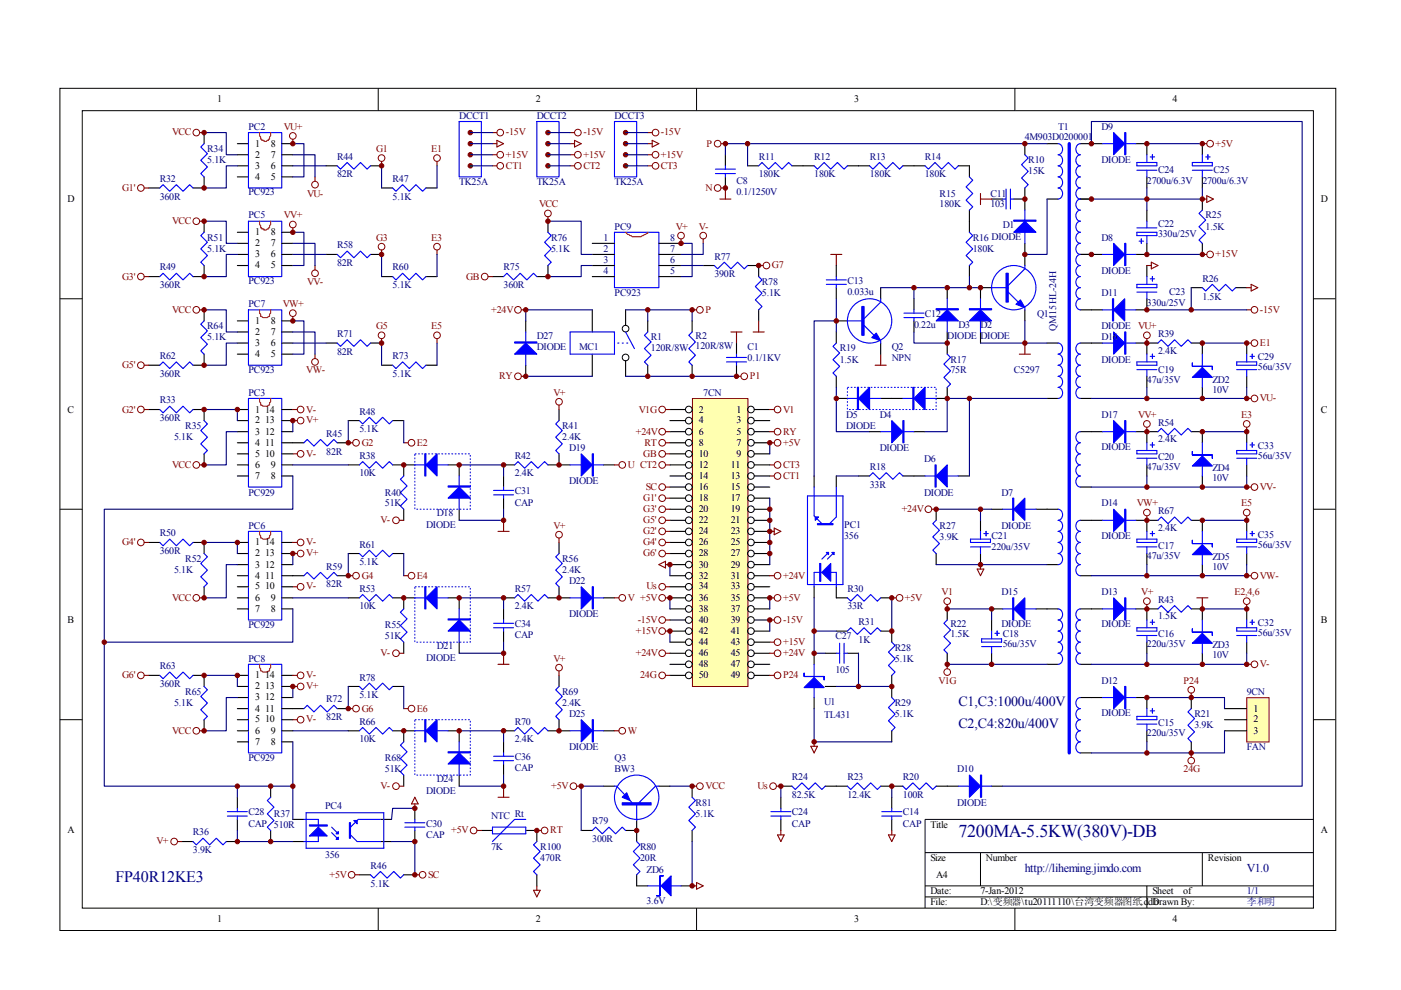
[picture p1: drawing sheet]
<svg xmlns="http://www.w3.org/2000/svg" width="297mm" height="210mm" viewBox="0 0 297 210" stroke-linecap="round" stroke-linejoin="round" font-family="sans-serif">
<defs><g id="words">
<text font-size="3.8" fill="#000080" x="203.2" y="177.5">7200MA-5.5KW(380V)-DB</text>
<text font-size="3.4" fill="#000080" x="24.5" y="187">FP40R12KE3</text>
<g font-size="3" fill="#000080">
<text x="203.2" y="149.6">C1,C3:1000u/400V</text>
<text x="203.2" y="154.3">C2,C4:820u/400V</text>
</g>
<g font-size="2.5" fill="#000080">
<text x="217.3" y="184.8">http://liheming.jimdo.com</text>
<text x="264.3" y="184.8">V1.0</text>
</g>
<g font-size="2.1">
<text x="46.1" y="21.7">1</text>
<text x="113.6" y="21.7">2</text>
<text x="181.1" y="21.7">3</text>
<text x="248.6" y="21.7">4</text>
<text x="54.1" y="31.1">1</text>
<text x="54.1" y="33.5">2</text>
<text x="54.1" y="35.7">3</text>
<text x="57.4" y="35.7">6</text>
<text x="57.4" y="33.5">7</text>
<text x="57.4" y="31.1">8</text>
<text x="54.1" y="38.1">4</text>
<text x="57.4" y="38.1">5</text>
<text x="14.3" y="42.8">D</text>
<text x="280.1" y="42.8">D</text>
<text x="54.1" y="49.9">1</text>
<text x="54.1" y="52.2">2</text>
<text x="57.4" y="52.2">7</text>
<text x="57.4" y="49.9">8</text>
<text x="54.1" y="54.5">3</text>
<text x="54.1" y="56.9">4</text>
<text x="57.4" y="56.9">5</text>
<text x="57.4" y="54.5">6</text>
<text x="54.1" y="68.7">1</text>
<text x="54.1" y="71">2</text>
<text x="57.4" y="71">7</text>
<text x="57.4" y="68.7">8</text>
<text x="54.1" y="73.3">3</text>
<text x="54.1" y="75.7">4</text>
<text x="57.4" y="75.7">5</text>
<text x="57.4" y="73.3">6</text>
<text x="14.3" y="87.5">C</text>
<text x="54.1" y="87.5">1</text>
<text x="54.1" y="89.8">2</text>
<text x="56.2" y="89.8">13</text>
<text x="56.2" y="87.5">14</text>
<text x="148.2" y="87.5">2</text>
<text x="148.2" y="89.8">4</text>
<text x="156.1" y="87.5">1</text>
<text x="156.1" y="89.8">3</text>
<text x="280.1" y="87.5">C</text>
<text x="54.1" y="92.1">3</text>
<text x="54.1" y="94.5">4</text>
<text x="56.2" y="94.5">11</text>
<text x="56.2" y="92.1">12</text>
<text x="148.2" y="92.1">6</text>
<text x="148.2" y="94.5">8</text>
<text x="156.1" y="92.1">5</text>
<text x="156.1" y="94.5">7</text>
<text x="54.1" y="96.9">5</text>
<text x="54.1" y="99.2">6</text>
<text x="54.1" y="101.5">7</text>
<text x="56.2" y="96.9">10</text>
<text x="57.4" y="101.5">8</text>
<text x="57.4" y="99.2">9</text>
<text x="148.2" y="96.9">10</text>
<text x="148.2" y="99.2">12</text>
<text x="148.2" y="101.5">14</text>
<text x="154.9" y="99.2">11</text>
<text x="154.9" y="101.5">13</text>
<text x="156.1" y="96.9">9</text>
<text x="148.2" y="103.9">16</text>
<text x="148.2" y="106.2">18</text>
<text x="154.9" y="103.9">15</text>
<text x="154.9" y="106.2">17</text>
<text x="148.2" y="108.6">20</text>
<text x="148.2" y="110.9">22</text>
<text x="148.2" y="113.3">24</text>
<text x="154.9" y="108.6">19</text>
<text x="154.9" y="110.9">21</text>
<text x="154.9" y="113.3">23</text>
<text x="54.1" y="115.6">1</text>
<text x="54.1" y="118">2</text>
<text x="56.2" y="118">13</text>
<text x="56.2" y="115.6">14</text>
<text x="148.2" y="115.6">26</text>
<text x="148.2" y="118">28</text>
<text x="154.9" y="115.6">25</text>
<text x="154.9" y="118">27</text>
<text x="54.1" y="120.3">3</text>
<text x="54.1" y="122.7">4</text>
<text x="54.1" y="125">5</text>
<text x="56.2" y="125">10</text>
<text x="56.2" y="122.7">11</text>
<text x="56.2" y="120.3">12</text>
<text x="148.2" y="120.3">30</text>
<text x="148.2" y="122.7">32</text>
<text x="148.2" y="125">34</text>
<text x="154.9" y="120.3">29</text>
<text x="154.9" y="122.7">31</text>
<text x="154.9" y="125">33</text>
<text x="54.1" y="127.4">6</text>
<text x="54.1" y="129.7">7</text>
<text x="57.4" y="129.7">8</text>
<text x="57.4" y="127.4">9</text>
<text x="148.2" y="127.4">36</text>
<text x="148.2" y="129.7">38</text>
<text x="154.9" y="127.4">35</text>
<text x="154.9" y="129.7">37</text>
<text x="14.3" y="132.1">B</text>
<text x="148.2" y="132.1">40</text>
<text x="148.2" y="134.4">42</text>
<text x="148.2" y="136.8">44</text>
<text x="154.9" y="132.1">39</text>
<text x="154.9" y="134.4">41</text>
<text x="154.9" y="136.8">43</text>
<text x="280.1" y="132.1">B</text>
<text x="54.1" y="143.8">1</text>
<text x="56.2" y="143.8">14</text>
<text x="148.2" y="139.1">46</text>
<text x="148.2" y="141.5">48</text>
<text x="148.2" y="143.8">50</text>
<text x="154.9" y="139.1">45</text>
<text x="154.9" y="141.5">47</text>
<text x="154.9" y="143.8">49</text>
<text x="54.1" y="146.1">2</text>
<text x="54.1" y="148.5">3</text>
<text x="56.2" y="148.5">12</text>
<text x="56.2" y="146.1">13</text>
<text x="54.1" y="150.9">4</text>
<text x="54.1" y="153.2">5</text>
<text x="54.1" y="155.5">6</text>
<text x="56.2" y="153.2">10</text>
<text x="56.2" y="150.9">11</text>
<text x="57.4" y="155.5">9</text>
<text x="265.8" y="150.9">1</text>
<text x="265.8" y="153.2">2</text>
<text x="265.8" y="155.5">3</text>
<text x="54.1" y="157.9">7</text>
<text x="57.4" y="157.9">8</text>
<text x="14.3" y="176.7">A</text>
<text x="197.3" y="175.5">Title</text>
<text x="280.1" y="176.7">A</text>
<text x="197.3" y="182.6">Size</text>
<text x="209" y="182.6">Number</text>
<text x="256.1" y="182.6">Revision</text>
<text x="197.3" y="189.6">Date:</text>
<text x="197.3" y="192">File:</text>
<text x="198.5" y="186.1">A4</text>
<text x="207.9" y="189.6">7-Jan-2012</text>
<text x="207.9" y="192">D:\变频器\tu20111110\台湾变频器图纸.ddb</text>
<text x="244.3" y="189.6">Sheet</text>
<text x="244.3" y="192">Drawn By:</text>
<text x="250.9" y="189.6">of</text>
<text x="46.1" y="195.5">1</text>
<text x="113.6" y="195.5">2</text>
<text x="181.1" y="195.5">3</text>
<text x="248.6" y="195.5">4</text>
</g>
<g font-size="2.1" fill="#800000">
<text x="36.5" y="28.7">VCC</text>
<text x="60.2" y="27.5">VU+</text>
<text x="107.3" y="28.7">-15V</text>
<text x="123.7" y="28.7">-15V</text>
<text x="140.1" y="28.7">-15V</text>
<text x="79.8" y="32.3">G1</text>
<text x="91.4" y="32.3">E1</text>
<text x="107.3" y="33.5">+15V</text>
<text x="107.3" y="35.7">CT1</text>
<text x="123.7" y="33.5">+15V</text>
<text x="123.7" y="35.7">CT2</text>
<text x="140.1" y="33.5">+15V</text>
<text x="140.1" y="35.7">CT3</text>
<text x="149.8" y="31.1">P</text>
<text x="257.7" y="31.1">+5V</text>
<text x="25.9" y="40.5">G1'</text>
<text x="65.1" y="41.7">VU-</text>
<text x="149.6" y="40.5">N</text>
<text x="36.5" y="47.5">VCC</text>
<text x="60.2" y="46.3">VV+</text>
<text x="114.3" y="44">VCC</text>
<text x="79.8" y="51.1">G3</text>
<text x="91.4" y="51.1">E3</text>
<text x="143.3" y="48.7">V+</text>
<text x="148.2" y="48.7">V-</text>
<text x="25.9" y="59.3">G3'</text>
<text x="98.8" y="59.3">GB</text>
<text x="163.7" y="56.9">G7</text>
<text x="257.7" y="54.5">+15V</text>
<text x="59.9" y="65.1">VW+</text>
<text x="65.1" y="60.5">VV-</text>
<text x="36.5" y="66.3">VCC</text>
<text x="79.8" y="69.8">G5</text>
<text x="91.4" y="69.8">E5</text>
<text x="104.1" y="66.3">+24V</text>
<text x="149.6" y="66.3">P</text>
<text x="241.3" y="69.8">VU+</text>
<text x="267.1" y="66.3">-15V</text>
<text x="267.1" y="73.3">E1</text>
<text x="25.9" y="78.1">G5'</text>
<text x="64.9" y="79.2">VW-</text>
<text x="105.8" y="80.4">RY</text>
<text x="117.3" y="83.9">V+</text>
<text x="159" y="80.4">P1</text>
<text x="25.9" y="87.5">G2'</text>
<text x="64.9" y="87.5">V-</text>
<text x="64.9" y="89.8">V+</text>
<text x="135.5" y="87.5">V1G</text>
<text x="166" y="87.5">V1</text>
<text x="241.3" y="88.6">VV+</text>
<text x="263.1" y="88.6">E3</text>
<text x="267.1" y="85.1">VU-</text>
<text x="76.7" y="94.5">G2</text>
<text x="88.4" y="94.5">E2</text>
<text x="134.8" y="92.1">+24V</text>
<text x="136.7" y="94.5">RT</text>
<text x="166" y="94.5">+5V</text>
<text x="166" y="92.1">RY</text>
<text x="36.5" y="99.2">VCC</text>
<text x="64.9" y="96.9">V-</text>
<text x="133.1" y="99.2">U CT2</text>
<text x="136.4" y="96.9">GB</text>
<text x="166" y="99.2">CT3</text>
<text x="166" y="101.5">CT1</text>
<text x="136.4" y="106.2">G1'</text>
<text x="136.9" y="103.9">SC</text>
<text x="241" y="107.4">VW+</text>
<text x="263.1" y="107.4">E5</text>
<text x="267.1" y="103.9">VV-</text>
<text x="80.7" y="110.9">V-</text>
<text x="117.3" y="112.1">V+</text>
<text x="136.4" y="113.3">G2'</text>
<text x="136.4" y="108.6">G3'</text>
<text x="136.4" y="110.9">G5'</text>
<text x="191.2" y="108.6">+24V</text>
<text x="25.9" y="115.6">G4'</text>
<text x="64.9" y="115.6">V-</text>
<text x="64.9" y="118">V+</text>
<text x="136.4" y="115.6">G4'</text>
<text x="136.4" y="118">G6'</text>
<text x="64.9" y="125">V-</text>
<text x="76.7" y="122.7">G4</text>
<text x="88.4" y="122.7">E4</text>
<text x="137.1" y="125">Us</text>
<text x="166" y="122.7">+24V</text>
<text x="267.1" y="122.7">VW-</text>
<text x="36.5" y="127.4">VCC</text>
<text x="133.1" y="127.4">V +5V</text>
<text x="166" y="127.4">+5V</text>
<text x="191.9" y="127.4">+5V</text>
<text x="199.6" y="126.2">V1</text>
<text x="242" y="126.2">V+</text>
<text x="261.7" y="126.2">E2,4,6</text>
<text x="134.8" y="134.4">+15V</text>
<text x="135.2" y="132.1">-15V</text>
<text x="166" y="132.1">-15V</text>
<text x="166" y="136.8">+15V</text>
<text x="25.9" y="143.8">G6'</text>
<text x="64.9" y="143.8">V-</text>
<text x="80.7" y="139.1">V-</text>
<text x="117.3" y="140.3">V+</text>
<text x="134.8" y="139.1">+24V</text>
<text x="135.7" y="143.8">24G</text>
<text x="166" y="143.8">P24</text>
<text x="166" y="139.1">+24V</text>
<text x="267.1" y="141.5">V-</text>
<text x="64.9" y="146.1">V+</text>
<text x="199" y="145">V1G</text>
<text x="251" y="145">P24</text>
<text x="36.5" y="155.5">VCC</text>
<text x="64.9" y="153.2">V-</text>
<text x="76.7" y="150.9">G6</text>
<text x="88.4" y="150.9">E6</text>
<text x="133.1" y="155.5">W</text>
<text x="80.7" y="167.3">V-</text>
<text x="116.8" y="167.3">+5V</text>
<text x="149.6" y="167.3">VCC</text>
<text x="160.6" y="167.3">Us</text>
<text x="251" y="163.8">24G</text>
<text x="33.2" y="179">V+</text>
<text x="95.7" y="176.7">+5V</text>
<text x="116.7" y="176.7">RT</text>
<text x="69.8" y="186.1">+5V</text>
<text x="90.8" y="186.1">SC</text>
</g>
<g font-size="2.1" fill="#000080">
<text x="52.7" y="27.5">PC2</text>
<text x="97.4" y="25.2">DCCT1</text>
<text x="113.8" y="25.2">DCCT2</text>
<text x="130.3" y="25.2">DCCT3</text>
<text x="217.3" y="29.6">4M903D0200001</text>
<text x="224.4" y="27.5">T1</text>
<text x="233.5" y="27.5">D9</text>
<text x="43.9" y="32.3">R34</text>
<text x="43.9" y="34.6">5.1K</text>
<text x="71.5" y="33.9">R44</text>
<text x="160.9" y="33.9">R11</text>
<text x="172.6" y="33.9">R12</text>
<text x="184.4" y="33.9">R13</text>
<text x="196.1" y="33.9">R14</text>
<text x="218" y="34.6">R10</text>
<text x="233.5" y="34.6">DIODE</text>
<text x="33.9" y="38.6">R32</text>
<text x="52.7" y="41.4">PC923</text>
<text x="71.5" y="37.6">82R</text>
<text x="83.2" y="38.6">R47</text>
<text x="97.4" y="39.3">TK25A</text>
<text x="113.8" y="39.3">TK25A</text>
<text x="130.3" y="39.3">TK25A</text>
<text x="156.1" y="39">C8</text>
<text x="156.1" y="41.4">0.1/1250V</text>
<text x="160.9" y="37.6">180K</text>
<text x="172.6" y="37.6">180K</text>
<text x="184.4" y="37.6">180K</text>
<text x="196.1" y="37.6">180K</text>
<text x="199.2" y="41.7">R15</text>
<text x="210" y="41.7">C11</text>
<text x="218" y="36.9">15K</text>
<text x="243.2" y="39">2700u/6.3V</text>
<text x="245.5" y="36.7">C24</text>
<text x="254.9" y="39">2700u/6.3V</text>
<text x="257.3" y="36.7">C25</text>
<text x="33.9" y="42.3">360R</text>
<text x="52.7" y="46.3">PC5</text>
<text x="83.2" y="42.3">5.1K</text>
<text x="199.2" y="44">180K</text>
<text x="210" y="44">103</text>
<text x="255.6" y="46.3">R25</text>
<text x="43.9" y="51.1">R51</text>
<text x="43.9" y="53.4">5.1K</text>
<text x="71.5" y="52.7">R58</text>
<text x="116.8" y="51.1">R76</text>
<text x="116.8" y="53.4">5.1K</text>
<text x="127.9" y="51.1">1</text>
<text x="127.9" y="53.4">2</text>
<text x="130.3" y="48.7">PC9</text>
<text x="142.1" y="53.4">7</text>
<text x="142.1" y="51.1">8</text>
<text x="206.2" y="51.1">R16 DIODE</text>
<text x="206.2" y="53.4">180K</text>
<text x="212.6" y="48.4">D1</text>
<text x="233.5" y="51.1">D8</text>
<text x="245.5" y="48.2">C22</text>
<text x="245.5" y="50.3">330u/25V</text>
<text x="255.6" y="48.7">1.5K</text>
<text x="33.9" y="57.3">R49</text>
<text x="71.5" y="56.4">82R</text>
<text x="83.2" y="57.3">R60</text>
<text x="106.8" y="57.3">R75</text>
<text x="127.9" y="55.7">3</text>
<text x="127.9" y="58.1">4</text>
<text x="142.1" y="58.1">5</text>
<text x="142.1" y="55.7">6</text>
<text x="151.5" y="55">R77</text>
<text x="151.5" y="58.8">390R</text>
<text x="233.5" y="58.1">DIODE</text>
<text x="254.9" y="59.7">R26</text>
<text x="33.9" y="61.1">360R</text>
<text x="52.7" y="60.2">PC923</text>
<text x="52.7" y="65.1">PC7</text>
<text x="83.2" y="61.1">5.1K</text>
<text x="106.8" y="61.1">360R</text>
<text x="130.3" y="62.8">PC923</text>
<text x="161.5" y="60.5">R78</text>
<text x="161.5" y="62.8">5.1K</text>
<text x="179.7" y="60.2">C13</text>
<text x="179.7" y="62.5">0.033u</text>
<text x="233.5" y="62.8">D11</text>
<text x="243.2" y="64.9">330u/25V</text>
<text x="247.9" y="62.5">C23</text>
<text x="254.9" y="63.5">1.5K</text>
<text x="43.9" y="69.8">R64</text>
<text x="71.5" y="71.5">R71</text>
<text x="113.8" y="71.9">D27</text>
<text x="147.5" y="71.9">R2</text>
<text x="193.8" y="69.6">0.22u</text>
<text x="196.1" y="67.2">C12</text>
<text x="200.8" y="71.9">DIODE DIODE</text>
<text x="203.2" y="69.6">D3</text>
<text x="207.9" y="69.6">D2</text>
<text x="219.9" y="67.2">Q1</text>
<text x="223.9" y="70.1" transform="rotate(-90 223.9 70.1)">QM15HL-24H</text>
<text x="233.5" y="69.8">DIODE</text>
<text x="245.5" y="71.5">R39</text>
<text x="33.9" y="76.1">R62</text>
<text x="43.9" y="72.2">5.1K</text>
<text x="71.5" y="75.2">82R</text>
<text x="83.2" y="76.1">R73</text>
<text x="113.8" y="74.3">DIODE</text>
<text x="122.8" y="74.3">MC1</text>
<text x="138" y="72.2">R1</text>
<text x="138" y="74.5">120R/8W 120R/8W</text>
<text x="158.5" y="74.3">C1</text>
<text x="158.5" y="76.6">0.1/1KV</text>
<text x="178.1" y="74.5">R19</text>
<text x="178.1" y="76.9">1.5K</text>
<text x="189.1" y="74.3">Q2</text>
<text x="189.1" y="76.6">NPN</text>
<text x="201.5" y="76.9">R17</text>
<text x="233.5" y="72.2">D16</text>
<text x="233.5" y="76.9">DIODE</text>
<text x="245.5" y="75">2.4K</text>
<text x="266.7" y="76.4">C29</text>
<text x="33.9" y="79.9">360R</text>
<text x="52.7" y="79">PC923</text>
<text x="52.7" y="83.9">PC3</text>
<text x="83.2" y="79.9">5.1K</text>
<text x="149.1" y="83.9">7CN</text>
<text x="201.5" y="79.2">75R</text>
<text x="215" y="79.2">C5297</text>
<text x="243.2" y="81.3">47u/35V</text>
<text x="245.5" y="79">C19</text>
<text x="257" y="81.1">ZD2</text>
<text x="257" y="83.2">10V</text>
<text x="266.7" y="78.5">56u/35V</text>
<text x="33.9" y="85.5">R33</text>
<text x="33.9" y="89.3">360R</text>
<text x="76.2" y="87.9">R48</text>
<text x="179.4" y="88.6">D5</text>
<text x="186.5" y="88.6">D4</text>
<text x="233.5" y="88.6">D17</text>
<text x="36.9" y="93.3">5.1K</text>
<text x="39.3" y="90.9">R35</text>
<text x="69.2" y="92.6">R45</text>
<text x="76.2" y="91.6">5.1K</text>
<text x="119.2" y="90.9">R41</text>
<text x="119.2" y="93.3">2.4K</text>
<text x="120.6" y="95.7">D19</text>
<text x="179.4" y="90.9">DIODE</text>
<text x="186.5" y="95.7">DIODE</text>
<text x="233.5" y="95.4">DIODE</text>
<text x="245.5" y="90.3">R54</text>
<text x="245.5" y="93.7">2.4K</text>
<text x="266.7" y="95.2">C33</text>
<text x="69.2" y="96.4">82R</text>
<text x="76.2" y="97.3">R38</text>
<text x="76.2" y="101">10K</text>
<text x="109.1" y="97.3">R42</text>
<text x="109.1" y="101">2.4K</text>
<text x="184.4" y="99.7">R18</text>
<text x="195.9" y="98">D6</text>
<text x="243.2" y="99.7">47u/35V</text>
<text x="245.5" y="97.6">C20</text>
<text x="257" y="99.9">ZD4</text>
<text x="266.7" y="97.3">56u/35V</text>
<text x="52.7" y="105.1">PC929</text>
<text x="81.6" y="105.1">R40</text>
<text x="81.6" y="107.4">51K</text>
<text x="109.1" y="104.8">C31</text>
<text x="109.1" y="107.2">CAP</text>
<text x="120.6" y="102.7">DIODE</text>
<text x="184.4" y="103.4">33R</text>
<text x="195.9" y="105.1">DIODE</text>
<text x="212.3" y="105.1">D7</text>
<text x="233.5" y="107.4">D14</text>
<text x="257" y="102">10V</text>
<text x="33.9" y="113.7">R50</text>
<text x="52.7" y="112.1">PC6</text>
<text x="90.3" y="111.9">DIODE</text>
<text x="92.6" y="109.5">D18</text>
<text x="179" y="111.9">PC1</text>
<text x="199.2" y="112.1">R27</text>
<text x="212.3" y="112.1">DIODE</text>
<text x="245.5" y="109.1">R67</text>
<text x="245.5" y="112.5">2.4K</text>
<text x="266.7" y="114">C35</text>
<text x="33.9" y="117.5">360R</text>
<text x="39.3" y="119.1">R52</text>
<text x="76.2" y="116.1">R61</text>
<text x="76.2" y="119.8">5.1K</text>
<text x="119.2" y="119.1">R56</text>
<text x="179" y="114.2">356</text>
<text x="199.2" y="114.5">3.9K</text>
<text x="210.2" y="114.2">C21</text>
<text x="210.2" y="116.6">220u/35V</text>
<text x="233.5" y="114.2">DIODE</text>
<text x="243.2" y="118.5">47u/35V</text>
<text x="245.5" y="116.3">C17</text>
<text x="257" y="118.6">ZD5</text>
<text x="266.7" y="116.1">56u/35V</text>
<text x="36.9" y="121.5">5.1K</text>
<text x="69.2" y="120.7">R59</text>
<text x="69.2" y="124.6">82R</text>
<text x="76.2" y="125.5">R53</text>
<text x="109.1" y="125.5">R57</text>
<text x="119.2" y="121.5">2.4K</text>
<text x="120.6" y="123.9">D22</text>
<text x="179.7" y="125.5">R30</text>
<text x="257" y="120.7">10V</text>
<text x="76.2" y="129.2">10K</text>
<text x="109.1" y="129.2">2.4K</text>
<text x="120.6" y="130.9">DIODE</text>
<text x="179.7" y="129.2">33R</text>
<text x="212.3" y="126.2">D15</text>
<text x="233.5" y="126.2">D13</text>
<text x="245.5" y="127.9">R43</text>
<text x="245.5" y="131.3">1.5K</text>
<text x="52.7" y="133.2">PC929</text>
<text x="81.6" y="133.2">R55</text>
<text x="81.6" y="135.6">51K</text>
<text x="92.6" y="137.7">D21</text>
<text x="109.1" y="133">C34</text>
<text x="109.1" y="135.3">CAP</text>
<text x="177.1" y="135.6">C27</text>
<text x="182" y="132.5">R31</text>
<text x="182" y="136.3">1K</text>
<text x="189.7" y="137.9">R28</text>
<text x="201.5" y="133">R22</text>
<text x="201.5" y="135.1">1.5K</text>
<text x="212.3" y="133">DIODE</text>
<text x="212.6" y="135.1">C18</text>
<text x="212.6" y="137.3">56u/35V</text>
<text x="233.5" y="133">DIODE</text>
<text x="243.2" y="137.3">220u/35V</text>
<text x="245.5" y="135.1">C16</text>
<text x="257" y="137.4">ZD3</text>
<text x="266.7" y="132.8">C32</text>
<text x="266.7" y="134.9">56u/35V</text>
<text x="33.9" y="141.9">R63</text>
<text x="52.7" y="140.3">PC8</text>
<text x="90.3" y="140.1">DIODE</text>
<text x="177.1" y="142.6">105</text>
<text x="189.7" y="140.3">5.1K</text>
<text x="257" y="139.5">10V</text>
<text x="33.9" y="145.7">360R</text>
<text x="36.9" y="149.7">5.1K</text>
<text x="39.3" y="147.3">R65</text>
<text x="69.2" y="148.9">R72</text>
<text x="76.2" y="144.3">R78</text>
<text x="76.2" y="148">5.1K</text>
<text x="119.2" y="147.3">R69</text>
<text x="119.2" y="149.7">2.4K</text>
<text x="174.8" y="149.5">U1</text>
<text x="189.7" y="149.7">R29</text>
<text x="233.5" y="145">D12</text>
<text x="264.3" y="147.3">9CN</text>
<text x="69.2" y="152.8">82R</text>
<text x="76.2" y="153.7">R66</text>
<text x="109.1" y="153.7">R70</text>
<text x="120.6" y="152">D25</text>
<text x="174.8" y="152.2">TL431</text>
<text x="189.7" y="152">5.1K</text>
<text x="233.5" y="151.8">DIODE</text>
<text x="245.5" y="153.9">C15</text>
<text x="253.2" y="152">R21</text>
<text x="253.2" y="154.4">3.9K</text>
<text x="52.7" y="161.4">PC929</text>
<text x="76.2" y="157.4">10K</text>
<text x="81.6" y="161.4">R68</text>
<text x="109.1" y="157.4">2.4K</text>
<text x="109.1" y="161.2">C36</text>
<text x="120.6" y="159.1">DIODE</text>
<text x="130.3" y="161.4">Q3</text>
<text x="243.2" y="156.1">220u/35V</text>
<text x="264.3" y="159.1">FAN</text>
<text x="81.6" y="163.8">51K</text>
<text x="92.6" y="165.9">D24</text>
<text x="109.1" y="163.5">CAP</text>
<text x="130.3" y="163.8">BW3</text>
<text x="167.9" y="165.5">R24</text>
<text x="179.7" y="165.5">R23</text>
<text x="191.4" y="165.5">R20</text>
<text x="202.9" y="163.8">D10</text>
<text x="52.7" y="172.9">C28</text>
<text x="58.1" y="173.2">R37</text>
<text x="68.9" y="171.5">PC4</text>
<text x="90.3" y="168.2">DIODE</text>
<text x="104.1" y="173.7">NTC Rt</text>
<text x="147.5" y="170.8">R81</text>
<text x="147.5" y="173.2">5.1K</text>
<text x="167.9" y="169.2">82.5K</text>
<text x="167.9" y="172.9">C24</text>
<text x="179.7" y="169.2">12.4K</text>
<text x="191.4" y="169.2">100R</text>
<text x="191.4" y="172.9">C14</text>
<text x="202.9" y="170.8">DIODE</text>
<text x="40.9" y="177.1">R36</text>
<text x="52.7" y="175.3">CAP 510R</text>
<text x="90.3" y="175.3">C30</text>
<text x="90.3" y="177.6">CAP</text>
<text x="125.6" y="174.8">R79</text>
<text x="125.6" y="178.6">300R</text>
<text x="167.9" y="175.3">CAP</text>
<text x="191.4" y="175.3">CAP</text>
<text x="40.9" y="180.9">3.9K</text>
<text x="68.9" y="181.9">356</text>
<text x="78.6" y="184.2">R46</text>
<text x="104.1" y="180.2">7K</text>
<text x="114.6" y="180.2">R100</text>
<text x="114.6" y="182.6">470R</text>
<text x="135.7" y="180.2">R80</text>
<text x="135.7" y="182.6">20R</text>
<text x="137.1" y="185.2">ZD6</text>
<text x="78.6" y="188">5.1K</text>
<text x="137.1" y="191.7">3.6V</text>
<text x="264.3" y="189.6">1/1</text>
<text x="264.3" y="192">李和明</text>
</g>
</g></defs>
<g fill="none" stroke="#000" stroke-width=".21">
<path d="M12.7 18.7h270.5v178.6h-270.5zM80.2 18.7v4.7M147.7 18.7v4.7M215.2 18.7v4.7M17.4 23.5h261.1v169h-261.1zM12.7 63.3h4.7M278.4 63.3h4.7M12.7 108h4.7M278.4 108h4.7M12.7 152.6h4.7M278.4 152.6h4.7M278.4 173.7h-82.3v18.8"/>
<path d="M80.2 192.5v4.7M147.7 192.5v4.7M196.1 180.8h82.3M196.1 187.8h82.3M196.1 190.2h82.3M207.9 180.8v7M215.2 192.5v4.7M243.2 187.8v4.7M254.9 180.8v7"/>
</g>
<g fill="none" stroke="#000" stroke-width=".23">
<path d="M31.5 39.9h2.4M43.3 37.5v2.4h-2.4M43.3 28.1v2.4M50.3 30.5h2.4M50.3 35.2h2.4M50.3 32.8h2.4M50.3 37.5h2.4M59.7 30.5h2.4M59.7 35.2h2.4M59.7 32.8h2.4M59.7 37.5h2.4M69.1 35.2h2.4"/>
<path d="M78.5 35.2h2.4M80.9 39.9h2.3M90.3 39.9h2.4M153.8 32.8v2.4M153.8 37.5v2.4M158.5 35.2h2.4M167.9 35.2h4.7M179.7 35.2h4.7M191.4 35.2h4.7M203.2 35.2h2.3v2.3M217.3 30.5v2.3M217.3 39.9v4.7"/>
<path d="M222 30.5h2.3M229 30.5h4.8M240.8 30.5h2.4v2.3M243.2 37.5v2.4M31.5 58.6h2.4M43.3 46.9v2.4M43.3 56.3v2.3h-2.4M50.3 53.9h2.4M50.3 49.3h2.4M50.3 51.6h2.4M50.3 56.3h2.4M59.7 53.9h2.4"/>
<path d="M59.7 49.3h2.4M59.7 51.6h2.4M59.7 56.3h2.4M69.1 53.9h2.4M78.5 53.9h2.4M80.9 58.6h2.3M90.3 58.6h2.4M104.4 58.6h2.4M116.2 56.3v2.3h-2.4M116.2 46.9v2.4M125.6 53.9h4.7M125.6 51.6h4.7"/>
<path d="M125.6 56.3h4.7M125.6 58.6h4.7M139.7 53.9h4.7M139.7 51.6h4.7M139.7 56.3h4.7M139.7 58.6h4.7M149.1 56.3h2.3M158.5 56.3h2.4v2.3M177.3 56.3v2.3M205.5 44.6v4.7M205.5 56.3v2.3M210.2 42.2h2.4"/>
<path d="M214.9 42.2h2.4M217.3 51.6v4.7M222 42.2h2.3M229 42.2h2.4M229 53.9h4.8M243.2 44.6v2.3M243.2 51.6v2.3h-2.4M243.2 56.3v2.3M254.9 42.2v2.4M254.9 51.6v2.3M31.5 77.4h2.4M43.3 65.7v2.3"/>
<path d="M43.3 75.1v2.3h-2.4M50.3 72.7h2.4M50.3 68h2.4M50.3 70.4h2.4M50.3 75.1h2.4M59.7 72.7h2.4M59.7 68h2.4M59.7 70.4h2.4M59.7 75.1h2.4M69.1 72.7h2.4M78.5 72.7h2.4M80.9 77.4h2.3"/>
<path d="M90.3 77.4h2.4M160.9 65.7v2.3M177.3 61v2.3M177.3 70.4v2.3M177.3 79.8v2.3M177.3 68h2.4M186.7 61v2.3M186.7 72.7v2.4M193.8 63.3v2.4M193.8 68v2.4M200.8 61v2.3M200.8 70.4v4.7"/>
<path d="M207.9 70.4v2.3M210.2 61h-2.3v2.3M217.3 65.7v2.3M222 72.7h2.3M229 72.7h4.8M229 65.7h4.8M240.8 72.7h4.7M243.2 63.3v2.4h-2.4M243.2 72.7v2.4M243.2 79.8v2.3M252.6 72.7h2.3v2.4M252.6 61h2.3"/>
<path d="M262 61h2.3M264.3 72.7v2.4M264.3 79.8v2.3M31.5 86.8h2.4M40.9 86.8h2.4v2.4M43.3 96.2v2.4M50.3 91.5h2.4M50.3 86.8h2.4M50.3 89.2h2.4M50.3 93.9h2.4M50.3 96.2h2.4M50.3 98.6h2.4"/>
<path d="M59.7 91.5h2.4M59.7 86.8h2.4M59.7 89.2h2.4M59.7 93.9h4.7M59.7 96.2h2.4M59.7 98.6h2.4M71.5 93.9h2.3M73.8 89.2h2.4M73.8 98.6h2.4M83.2 89.2h2.4M83.2 98.6h4.8M85.6 98.6v2.3"/>
<path d="M95 98.6h2.4v2.3M106.8 98.6h2.3M116.2 98.6h4.7M118.5 86.8v2.4M118.5 96.2v2.4M127.9 98.6h2.4M177.3 84.5h2.4M186.7 84.5h4.7M200.8 82.1v2.4h-2.3M222 84.5h2.3M229 84.5h2.4M229 91.5h4.8"/>
<path d="M240.8 91.5h4.7M243.2 91.5v2.4M243.2 98.6v2.3M252.6 91.5h2.3v2.4M254.9 82.1v2.4M264.3 91.5v2.4M264.3 98.6v2.3M31.5 115h2.4M40.9 115h2.4v2.4M50.3 100.9h2.4M50.3 115h2.4M50.3 117.4h2.4"/>
<path d="M50.3 119.7h2.4M59.7 100.9h2.4M59.7 115h2.4M59.7 117.4h2.4M59.7 119.7h2.4M73.8 117.4h2.4M83.2 117.4h2.4M85.6 108v2.3M97.4 108v2.3M106.8 100.9v2.4M106.8 105.6v2.4M118.5 115v2.4"/>
<path d="M172.6 100.9v2.4M177.3 100.9v2.4M182 100.9h2.4M191.4 100.9h4.7M198.5 108v2.3M198.5 117.4v2.3M203.2 100.9h2.3M207.9 110.3v2.4M207.9 117.4v2.3M210.2 108h2.4M219.6 108h4.7M222 119.7h2.3"/>
<path d="M229 103.3h2.4M229 110.3h4.8M240.8 110.3h4.7M243.2 110.3v2.4M243.2 117.4v2.3M252.6 110.3h2.3v2.4M254.9 100.9v2.4M254.9 119.7v2.4M264.3 110.3v2.4M264.3 117.4v2.3M43.3 124.4v2.4M50.3 126.8h2.4"/>
<path d="M50.3 122.1h2.4M50.3 129.1h2.4M50.3 124.4h2.4M59.7 126.8h2.4M59.7 122.1h4.7M59.7 129.1h2.4M59.7 124.4h2.4M71.5 122.1h2.3M73.8 126.8h2.4M83.2 126.8h4.8M85.6 126.8v2.3M85.6 136.2v2.3"/>
<path d="M95 126.8h2.4v2.3M97.4 136.2v2.3M106.8 126.8h2.3M106.8 129.1v2.4M106.8 133.8v2.4M116.2 126.8h4.7M118.5 124.4v2.4M127.9 126.8h2.4M172.6 124.4v2.4M172.6 138.5v2.4M175 138.5h2.3M177.3 124.4v2.4h2.4"/>
<path d="M177.3 133.8h2.4M179.7 138.5h2.3M186.7 126.8h2.4M186.7 133.8h2.4v2.4M200.8 129.1v2.4M200.8 138.5v2.4M210.2 129.1h2.4M210.2 131.5v2.3M210.2 138.5v2.4M219.6 129.1h4.7M229 122.1h2.4M229 129.1h4.8"/>
<path d="M240.8 129.1h4.7M243.2 129.1v2.4M243.2 136.2v2.3M252.6 129.1h2.3v2.4M254.9 138.5v2.4M264.3 129.1v2.4M264.3 136.2v2.3M31.5 143.2h2.4M40.9 143.2h2.4v2.3M43.3 152.6v2.3M50.3 145.5h2.4M50.3 147.9h2.4"/>
<path d="M50.3 143.2h2.4M50.3 150.2h2.4M50.3 152.6h2.4M50.3 154.9h2.4M50.3 157.3h2.4M59.7 145.5h2.4M59.7 147.9h2.4M59.7 143.2h2.4M59.7 150.2h4.7M59.7 152.6h2.4M59.7 154.9h2.4M59.7 157.3h2.4"/>
<path d="M71.5 150.2h2.3M73.8 145.5h2.4M73.8 154.9h2.4M83.2 145.5h2.4M83.2 154.9h4.8M85.6 154.9v2.4M95 154.9h2.4v2.4M106.8 157.3v2.3M106.8 154.9h2.3M116.2 154.9h4.7M118.5 143.2v2.3M118.5 152.6v2.3"/>
<path d="M127.9 154.9h2.4M172.6 147.9v2.3M175 145.5h2.3M189.1 143.2v4.7M189.1 154.9v2.4M222 140.9h2.3M229 140.9h2.4M229 159.6h2.4M229 147.9h4.8M240.8 147.9h2.4v2.3M243.2 154.9v2.4M252.6 147.9v2.3"/>
<path d="M252.6 157.3v2.3M38.6 178.4h2.3M48 178.4h2.3M50.3 169v2.4M50.3 173.7v2.4M57.4 166.7v2.3M57.4 176.1v2.3M62.1 178.4h2.3M62.1 173.7h2.3M80.7 178.4h2.3M80.7 173.7h2.3M85.6 164.3v2.4"/>
<path d="M88 171.4v2.3M88 176.1v2.3M97.4 164.3v2.4M106.8 162v2.3M123.2 176.1h2.4M127.9 166.7h2.4M132.6 176.1h2.4M135 173.7v4.7M139.7 166.7h2.3M146.7 166.7v2.3M146.7 176.1v2.3M165.6 166.7h2.3"/>
<path d="M165.6 169v2.4M165.6 173.7v2.4M175 166.7h4.7M186.7 166.7h4.7M189.1 169v2.4M189.1 173.7v2.4M198.5 166.7h4.7M210.2 166.7h2.4M76.2 185.5h2.3M85.6 185.5h2.4M135 185.5v2.3h2.3M144.4 187.8h2.3"/>
</g>
<g fill="none" stroke="#00f" stroke-width=".23">
<path d="M33.9 39.9l.7-.7 1.4 1.4 1.4-1.4 1.4 1.4 1.4-1.4 .7 .7M43.3 30.5l-.7 .7 1.4 1.4-1.4 1.4 1.4 1.4-1.4 1.4 .7 .7M52.7 28.1h7v11.8h-7zM71.5 35.2l.7 .7 1.4-1.4 1.4 1.4 1.4-1.4 1.4 1.4 .7-.7M83.2 39.9l.8 .7 1.4-1.4 1.4 1.4 1.4-1.4 1.4 1.4 .7-.7M97.4 25.8h4.7v11.7h-4.7zM151.7 35.9h4.2M151.7 36.8h4.2M153.8 35.2v.7M153.8 36.8v.7M160.9 35.2l.7-.7 1.4 1.4 1.4-1.4 1.4 1.4 1.4-1.4 .7 .7M172.6 35.2l.7 .7 1.4-1.4 1.4 1.4 1.5-1.4 1.4 1.4 .7-.7"/>
<path d="M184.4 35.2l.7 .7 1.4-1.4 1.4 1.4 1.4-1.4 1.4 1.4 .7-.7M196.1 35.2l.7 .7 1.4-1.4 1.5 1.4 1.4-1.4 1.4 1.4 .7-.7M205.5 37.5l.7 .7-1.4 1.4 1.4 1.4-1.4 1.4 1.4 1.5-.7 .7M217.3 32.8l.7 .7-1.4 1.4 1.4 1.4-1.4 1.4 1.4 1.5-.7 .7M224.3 30.5a1.2 1.2 0 0 1 1 1.1 1.2 1.2 0 0 1-1 1.2 1.2 1.2 0 0 1 1 1.2 1.2 1.2 0 0 1-1 1.2 1.2 1.2 0 0 1 1 1.1 1.2 1.2 0 0 1-1 1.2 1.2 1.2 0 0 1 1 1.2 1.2 1.2 0 0 1-1 1.2 1.2 1.2 0 0 1 1 1.1 1.2 1.2 0 0 1-1 1.2M229 30.5a1.21 1.21 0 0 0-.9 1.1 1.21 1.21 0 0 0 .9 1.2 1.2 1.2 0 0 0-.9 1.2 1.2 1.2 0 0 0 .9 1.2 1.2 1.2 0 0 0-.9 1.1 1.2 1.2 0 0 0 .9 1.2 1.2 1.2 0 0 0-.9 1.2 1.2 1.2 0 0 0 .9 1.2 1.2 1.2 0 0 0-.9 1.1 1.2 1.2 0 0 0 .9 1.2 1.2 1.2 0 0 0-.9 1.2 1.2 1.2 0 0 0 .9 1.2 1.2 1.2 0 0 0-.9 1.1 1.2 1.2 0 0 0 .9 1.2 1.21 1.21 0 0 0-.9 1.2 1.21 1.21 0 0 0 .9 1.2 1.2 1.2 0 0 0-.9 1.1 1.2 1.2 0 0 0 .9 1.2 1.2 1.2 0 0 0-.9 1.2 1.2 1.2 0 0 0 .9 1.1 1.2 1.2 0 0 0-.9 1.2 1.2 1.2 0 0 0 .9 1.2 1.2 1.2 0 0 0-.9 1.2 1.2 1.2 0 0 0 .9 1.1 1.2 1.2 0 0 0-.9 1.2 1.2 1.2 0 0 0 .9 1.2 1.2 1.2 0 0 0-.9 1.2 1.2 1.2 0 0 0 .9 1.1 1.2 1.2 0 0 0-.9 1.2 1.2 1.2 0 0 0 .9 1.2M233.8 30.5h7M241 34.5h4.3v.7h-4.3zM241 36.1h4.3M243.2 32.8v1.7M243.2 36.1v1.4M243.9 33.3h.9"/>
<path d="M244.3 32.8v.9M33.9 58.6l.7-.7 1.4 1.4 1.4-1.4 1.4 1.4 1.4-1.4 .7 .7M43.3 49.3l-.7 .7 1.4 1.4-1.4 1.4 1.4 1.4-1.4 1.4 .7 .7M52.7 46.9h7v11.7h-7zM71.5 53.9l.7 .8 1.4-1.5 1.4 1.5 1.4-1.5 1.4 1.5 .7-.8M83.2 58.6l.8 .7 1.4-1.4 1.4 1.4 1.4-1.4 1.4 1.4 .7-.7M106.8 58.6l.7-.7 1.4 1.4 1.4-1.4 1.4 1.4 1.4-1.4 .7 .7M116.2 49.3l.7 .7-1.4 1.4 1.4 1.4-1.4 1.4 1.4 1.4-.7 .7M130.3 49.3h9.4v11.7h-9.4zM151.4 56.3l.8 .7 1.4-1.4 1.4 1.4 1.4-1.4 1.4 1.4 .7-.7M160.9 58.6l.7 .7-1.5 1.5 1.5 1.4-1.5 1.4 1.5 1.4-.7 .7M175.2 59.3h4.2"/>
<path d="M177.3 58.6v.7M205.5 49.3l.7 .7-1.4 1.4 1.4 1.4-1.4 1.4 1.4 1.4-.7 .7M212.6 42.2h.7M213.3 40.1v4.2M214.2 42.2h.7M214.2 40.1v4.2M217.3 56.3v.7l-3.5 3.5M217.3 44.6v7M233.8 53.9h7M241 49.3h4.3v.7h-4.3zM241 48.3h4.3M241.5 51.1h1"/>
<path d="M242 50.7v.9M243.2 46.9v1.4M243.2 50v1.6M243.2 58.6v1.7M243.9 59.1h.9M244.3 58.6v1M254.9 44.6l-.7 .7 1.4 1.4-1.4 1.4 1.4 1.4-1.4 1.4 .7 .7M33.9 77.4l.7-.7 1.4 1.4 1.4-1.4 1.4 1.4 1.4-1.4 .7 .7M43.3 68l-.7 .7 1.4 1.5-1.4 1.4 1.4 1.4-1.4 1.4 .7 .7M52.7 65.7h7v11.7h-7zM71.5 72.7l.7 .7 1.4-1.4 1.4 1.4 1.4-1.4 1.4 1.4 .7-.7M83.2 77.4l.8 .7 1.4-1.4 1.4 1.4 1.4-1.4 1.4 1.4 .7-.7"/>
<path d="M175.2 60.3h4.2M177.3 72.7l-.7 .7 1.4 1.5-1.4 1.4 1.4 1.4-1.4 1.4 .7 .7M177.3 60.3v.7M179.7 68h3.5M183.2 69l2.1 2.1M186.7 63.3v.7l-3.5 3.6M186.7 72.3v.4M191.7 67.3h4.2M191.7 66.4h4.2M193.8 65.7v.7M193.8 67.3v.7M200.8 75.1l.7 .7-1.4 1.4 1.4 1.4-1.4 1.4 1.4 1.4-.7 .7"/>
<path d="M200.8 63.3v7.1M207.9 63.3v7.1M210.2 61h3.6M213.8 61.9l2.1 2.1M217.3 65.2v.5M224.3 72.7a1.2 1.2 0 0 1 1 1.2 1.2 1.2 0 0 1-1 1.2 1.2 1.2 0 0 1 1 1.2 1.2 1.2 0 0 1-1 1.1 1.2 1.2 0 0 1 1 1.2 1.2 1.2 0 0 1-1 1.2 1.2 1.2 0 0 1 1 1.2 1.2 1.2 0 0 1-1 1.1 1.2 1.2 0 0 1 1 1.2 1.2 1.2 0 0 1-1 1.2M229 72.7a1.2 1.2 0 0 0-.9 1.2 1.2 1.2 0 0 0 .9 1.2 1.2 1.2 0 0 0-.9 1.2 1.2 1.2 0 0 0 .9 1.1 1.21 1.21 0 0 0-.9 1.2 1.21 1.21 0 0 0 .9 1.2 1.2 1.2 0 0 0-.9 1.2 1.2 1.2 0 0 0 .9 1.1 1.2 1.2 0 0 0-.9 1.2 1.2 1.2 0 0 0 .9 1.2M233.8 72.7h7M233.8 65.7h7M241 60.3h4.3v.7h-4.3zM241 76.7h4.3v.7h-4.3zM241 78.4h4.3"/>
<path d="M241 61.9h4.3M243.2 61.9v1.4M243.2 75.1v1.6M243.2 78.4v1.4M243.9 75.6h.9M244.3 75.1v.9M245.5 72.7l.7-.7 1.4 1.4 1.4-1.4 1.4 1.4 1.5-1.4 .7 .7M254.9 61l.7 .7 1.4-1.4 1.4 1.4 1.5-1.4 1.4 1.4 .7-.7M254.9 75.1v7M262.2 78.4h4.2M262.2 76.7h4.2v.7h-4.2zM264.3 75.1v1.6"/>
<path d="M264.3 78.4v1.4M265 75.6h1M265.5 75.1v.9M33.9 86.8l.7 .7 1.4-1.4 1.4 1.4 1.4-1.4 1.4 1.4 .7-.7M43.3 89.2l.7 .7-1.4 1.4 1.4 1.4-1.4 1.4 1.4 1.4-.7 .7M52.7 84.5h7v18.8h-7zM64.4 93.9l.7-.7 1.5 1.4 1.4-1.4 1.4 1.4 1.4-1.4 .7 .7M76.2 98.6l.7-.7 1.4 1.4 1.4-1.4 1.4 1.4 1.4-1.4 .7 .7M76.2 89.2l.7 .7 1.4-1.4 1.4 1.4 1.4-1.4 1.4 1.4 .7-.7M88 98.6h7M109.1 98.6l.7-.7 1.4 1.4 1.4-1.4 1.5 1.4 1.4-1.4 .7 .7M118.5 89.2l-.7 .7 1.4 1.4-1.4 1.4 1.4 1.4-1.4 1.4 .7 .7"/>
<path d="M120.9 98.6h7M179.7 84.5h7M191.4 84.5h7.1M229 96.2a1.2 1.2 0 0 0-.9 1.2 1.2 1.2 0 0 0 .9 1.2 1.2 1.2 0 0 0-.9 1.1 1.2 1.2 0 0 0 .9 1.2 1.2 1.2 0 0 0-.9 1.2 1.2 1.2 0 0 0 .9 1.2M229 91.5a1.2 1.2 0 0 0-.9 1.2 1.2 1.2 0 0 0 .9 1.2 1.2 1.2 0 0 0-.9 1.2 1.2 1.2 0 0 0 .9 1.1M233.8 91.5h7M241 95.5h4.3v.7h-4.3zM241 97.2h4.3M243.2 93.9v1.6M243.2 97.2v1.4M243.9 94.3h.9M244.3 93.9v.9"/>
<path d="M245.5 91.5l.7-.7 1.4 1.4 1.4-1.4 1.4 1.4 1.5-1.4 .7 .7M254.9 93.9v7M262.2 97.2h4.2M262.2 95.5h4.2v.7h-4.2zM264.3 93.9v1.6M264.3 97.2v1.4M265 94.3h1M265.5 93.9v.9M33.9 115l.7 .7 1.4-1.4 1.4 1.4 1.4-1.4 1.4 1.4 .7-.7M43.3 117.4l.7 .7-1.4 1.4 1.4 1.4-1.4 1.4 1.4 1.4-.7 .7M52.7 112.7h7v18.8h-7zM76.2 117.4l.7 .7 1.4-1.4 1.4 1.4 1.4-1.4 1.4 1.4 .7-.7"/>
<path d="M85.6 100.9l-.7 .7 1.4 1.4-1.4 1.4 1.4 1.5-1.4 1.4 .7 .7M97.4 100.9v7.1M104.6 104h4.3M104.6 104.9h4.3M106.8 103.3v.7M106.8 104.9v.7M118.5 117.4l-.7 .7 1.4 1.4-1.4 1.4 1.4 1.4-1.4 1.4 .7 .7M171.2 105.1h7.5v18.8h-7.5zM172.6 103.3v6.1l1.7 1.6M175.7 117.1l-1.4 1.4M176.8 117.1l-1.4 1.4M177.3 103.3v6.3l-1.4 1.4"/>
<path d="M184.4 100.9l.7-.7 1.4 1.4 1.4-1.4 1.4 1.4 1.4-1.4 .7 .7M196.1 100.9h7.1M198.5 110.3l-.7 .7 1.4 1.4-1.4 1.4 1.4 1.5-1.4 1.4 .7 .7M205.8 116h4.2M205.8 114.3h4.2v.7h-4.2zM207.9 112.7v1.6M207.9 116v1.4M208.6 113.1h.9M209.1 112.7v.9M212.6 108h7M224.3 108a1.2 1.2 0 0 1 1 1.1 1.2 1.2 0 0 1-1 1.2 1.2 1.2 0 0 1 1 1.2 1.2 1.2 0 0 1-1 1.2 1.2 1.2 0 0 1 1 1.1 1.2 1.2 0 0 1-1 1.2 1.2 1.2 0 0 1 1 1.2 1.2 1.2 0 0 1-1 1.2 1.2 1.2 0 0 1 1 1.1 1.2 1.2 0 0 1-1 1.2M229 110.3a1.2 1.2 0 0 0-.9 1.2 1.2 1.2 0 0 0 .9 1.2 1.2 1.2 0 0 0-.9 1.1 1.2 1.2 0 0 0 .9 1.2 1.2 1.2 0 0 0-.9 1.2 1.2 1.2 0 0 0 .9 1.2 1.2 1.2 0 0 0-.9 1.1 1.2 1.2 0 0 0 .9 1.2 1.2 1.2 0 0 0-.9 1.2 1.2 1.2 0 0 0 .9 1.2"/>
<path d="M233.8 110.3h7M241 114.3h4.3v.7h-4.3zM241 116h4.3M243.2 112.7v1.6M243.2 116v1.4M243.9 113.1h.9M244.3 112.7v.9M245.5 110.3l.7-.7 1.4 1.4 1.4-1.4 1.4 1.4 1.5-1.4 .7 .7M254.9 112.7v7M262.2 116h4.2M262.2 114.3h4.2v.7h-4.2zM264.3 112.7v1.6"/>
<path d="M264.3 116v1.4M265 113.1h1M265.5 112.7v.9M64.4 122.1l.7-.7 1.5 1.4 1.4-1.4 1.4 1.4 1.4-1.4 .7 .7M76.2 126.8l.7-.7 1.4 1.4 1.4-1.4 1.4 1.4 1.4-1.4 .7 .7M85.6 129.1l-.7 .7 1.4 1.4-1.4 1.4 1.4 1.4-1.4 1.4 .7 .8M88 126.8h7M97.4 129.1v7.1M104.6 133.1h4.3M104.6 132.2h4.3M106.8 131.5v.7M106.8 133.1v.7"/>
<path d="M109.1 126.8l.7-.7 1.4 1.4 1.4-1.4 1.5 1.4 1.4-1.4 .7 .7M120.9 126.8h7M172.6 124.4v-3h4.7v3M177.3 138.5h.7M178 136.4v4.2M179 138.5h.7M179 136.4v4.2M179.7 126.8l.7 .7 1.4-1.4 1.4 1.4 1.4-1.4 1.4 1.4 .7-.7M179.7 133.8l.7-.7 1.4 1.4 1.4-1.4 1.4 1.4 1.4-1.4 .7 .7M189.1 136.2l.7 .7-1.4 1.4 1.4 1.4-1.4 1.4 1.4 1.4-.7 .7M200.8 131.5l-.7 .7 1.4 1.4-1.4 1.4 1.4 1.4-1.4 1.4 .7 .7M208.1 135.4h4.3v.8h-4.3z"/>
<path d="M208.1 137.1h4.3M210.2 133.8v1.6M210.2 137.1v1.4M210.9 134.3h1M211.4 133.8v.9M212.6 129.1h7M224.3 129.1a1.2 1.2 0 0 1 1 1.2 1.2 1.2 0 0 1-1 1.2 1.2 1.2 0 0 1 1 1.1 1.2 1.2 0 0 1-1 1.2 1.2 1.2 0 0 1 1 1.2 1.2 1.2 0 0 1-1 1.2 1.2 1.2 0 0 1 1 1.1 1.2 1.2 0 0 1-1 1.2 1.2 1.2 0 0 1 1 1.2 1.2 1.2 0 0 1-1 1.2M229 129.1a1.2 1.2 0 0 0-.9 1.2 1.2 1.2 0 0 0 .9 1.2 1.2 1.2 0 0 0-.9 1.1 1.2 1.2 0 0 0 .9 1.2 1.2 1.2 0 0 0-.9 1.2 1.2 1.2 0 0 0 .9 1.2 1.2 1.2 0 0 0-.9 1.1 1.2 1.2 0 0 0 .9 1.2 1.2 1.2 0 0 0-.9 1.2 1.2 1.2 0 0 0 .9 1.2M233.8 129.1h7M241 133.1h4.3v.7h-4.3zM241 134.7h4.3M243.2 131.5v1.6"/>
<path d="M243.2 134.7v1.5M243.9 131.9h.9M244.3 131.5v.9M245.5 129.1l.7-.7 1.4 1.4 1.4-1.4 1.4 1.4 1.5-1.4 .7 .7M254.9 131.5v7M262.2 134.7h4.2M262.2 133.1h4.2v.7h-4.2zM264.3 131.5v1.6M264.3 134.7v1.5M265 131.9h1M265.5 131.5v.9M33.9 143.2l.7 .7 1.4-1.4 1.4 1.4 1.4-1.4 1.4 1.4 .7-.7"/>
<path d="M43.3 145.5l.7 .8-1.4 1.4 1.4 1.4-1.4 1.4 1.4 1.4-.7 .7M52.7 140.9h7v18.7h-7zM64.4 150.2l.7-.7 1.5 1.4 1.4-1.4 1.4 1.4 1.4-1.4 .7 .7M76.2 154.9l.7-.7 1.4 1.4 1.4-1.4 1.4 1.4 1.4-1.4 .7 .7M76.2 145.5l.7 .8 1.4-1.5 1.4 1.5 1.4-1.5 1.4 1.5 .7-.8M85.6 157.3l-.7 .7 1.4 1.4-1.4 1.4 1.4 1.4-1.4 1.4 .7 .7M88 154.9h7M97.4 157.3v7M106.8 159.6v.7M109.1 154.9l.7-.7 1.4 1.4 1.4-1.4 1.5 1.4 1.4-1.4 .7 .7M118.5 145.5l-.7 .8 1.4 1.4-1.4 1.4 1.4 1.4-1.4 1.4 .7 .7M120.9 154.9h7"/>
<path d="M172.6 140.9v7M189.1 147.9l.7 .7-1.4 1.4 1.4 1.4-1.4 1.4 1.4 1.4-.7 .7M229 147.9a1.2 1.2 0 0 0-.9 1.2 1.2 1.2 0 0 0 .9 1.1 1.2 1.2 0 0 0-.9 1.2 1.2 1.2 0 0 0 .9 1.2 1.2 1.2 0 0 0-.9 1.2 1.2 1.2 0 0 0 .9 1.1 1.21 1.21 0 0 0-.9 1.2 1.21 1.21 0 0 0 .9 1.2 1.2 1.2 0 0 0-.9 1.2 1.2 1.2 0 0 0 .9 1.1M233.8 147.9h7M241 151.9h4.3v.7h-4.3zM241 153.5h4.3M243.2 150.2v1.7M243.2 153.5v1.4M243.9 150.7h.9M244.3 150.2v1M252.6 150.2l-.7 .7 1.4 1.5-1.4 1.4 1.4 1.4-1.4 1.4 .7 .7M40.9 178.4l.7 .7 1.4-1.4 1.4 1.4 1.5-1.4 1.4 1.4 .7-.7"/>
<path d="M48.2 172.1h4.2M48.2 173h4.2M50.3 171.4v.7M50.3 173v.7M57.4 169l-.7 .7 1.4 1.4-1.4 1.5 1.4 1.4-1.4 1.4 .7 .7M64.4 173.7h3.1v4.7h-3.1M64.9 172.3h16.5v7.5h-16.5zM70.3 175.4l1.4 1.4M70.3 176.5l1.4 1.5M74.3 177l1.4 1.4h5M80.7 173.7h-4.7l-1.7 1.7M85.8 174.4h4.3"/>
<path d="M85.8 175.4h4.3M88 173.7v.7M88 175.4v.7M104.6 160.3h4.3M104.6 161.3h4.3M106.8 161.3v.7M125.6 176.1l.7-.7 1.4 1.4 1.4-1.4 1.4 1.4 1.4-1.4 .7 .7M130.3 166.7h.5l3.2 3.5M135 178.4l.7 .7-1.4 1.4 1.4 1.5-1.4 1.4 1.4 1.4-.7 .7M135 170.7v3.3M139.7 166.7h-.7l-3.5 3.5M146.7 169l.7 .7-1.4 1.4 1.4 1.5-1.4 1.4 1.4 1.4-.7 .7"/>
<path d="M163.4 172.1h4.3M163.4 173h4.3M165.6 171.4v.7M165.6 173v.7M167.9 166.7l.7 .7 1.4-1.4 1.4 1.4 1.4-1.4 1.5 1.4 .7-.7M179.7 166.7l.7 .7 1.4-1.4 1.4 1.4 1.4-1.4 1.4 1.4 .7-.7M187 172.1h4.2M187 173h4.2M189.1 171.4v.7M189.1 173v.7M191.4 166.7l.7 .7 1.4-1.4 1.5 1.4 1.4-1.4 1.4 1.4 .7-.7M203.2 166.7h7"/>
<path d="M78.5 185.5l.8 .7 1.4-1.4 1.4 1.4 1.4-1.4 1.4 1.4 .7-.7M137.3 187.8h7.1"/>
<circle cx="184.4" cy="68" r="4.7"/>
<circle cx="214.9" cy="61" r="4.7"/>
<circle cx="135" cy="169" r="4.7"/>
</g>
<g fill="#00f" stroke="#00f" stroke-width=".23">
<path d="M215.4 64.5l.9-.9 1 1.6z"/>
<path d="M214.9 49.3l2.4-2.4 2.3 2.4z"/>
<path d="M205.5 68l2.4-2.3 2.3 2.3z"/>
<path d="M193.8 84.5l2.3-2.4v4.7z"/>
<path d="M198.5 68l2.3-2.3 2.4 2.3z"/>
<path d="M184.4 82.1v4.7l-2.4-2.3z"/>
<path d="M174.3 121.4l1.8-1.9v3.7z"/>
<path d="M176.4 117.1h.4v.5z"/>
<path d="M175.2 117.1h.5v.5z"/>
<path d="M172.8 109.6h.8l-.8 .7z"/>
<path d="M184.8 71.6l1-1 .9 1.7z"/>
<path d="M170.5 145.8l2.1-2.1 2.1 2.1z"/>
<path d="M236.1 28.1l2.4 2.4-2.4 2.3z"/>
<path d="M236.1 70.4l2.4 2.3-2.4 2.4z"/>
<path d="M236.1 51.6l2.4 2.3-2.4 2.4z"/>
<path d="M236.1 65.7l2.4-2.4v4.7z"/>
<path d="M198.5 100.9l2.3-2.3v4.7z"/>
<path d="M236.1 89.2l2.4 2.3-2.4 2.4z"/>
<path d="M236.1 108l2.4 2.3-2.4 2.4z"/>
<path d="M236.1 126.8l2.4 2.3-2.4 2.4z"/>
<path d="M252.8 80l2.1-2.1 2.1 2.1z"/>
<path d="M252.8 98.8l2.1-2.1 2.1 2.1z"/>
<path d="M252.8 117.6l2.1-2.1 2.1 2.1z"/>
<path d="M252.8 136.4l2.1-2.1 2.1 2.1z"/>
<path d="M236.1 145.5l2.4 2.4-2.4 2.3z"/>
<path d="M123.2 96.2l2.4 2.4-2.4 2.3z"/>
<path d="M90.3 98.6l2.4-2.4v4.7z"/>
<path d="M95 105.6l2.4-2.3 2.3 2.3z"/>
<path d="M123.2 124.4l2.4 2.4-2.4 2.3z"/>
<path d="M90.3 126.8l2.4-2.4v4.7z"/>
<path d="M95 133.8l2.4-2.3 2.3 2.3z"/>
<path d="M123.2 152.6l2.4 2.3-2.4 2.4z"/>
<path d="M90.3 154.9l2.4-2.3v4.7z"/>
<path d="M95 162l2.4-2.4 2.3 2.4z"/>
<path d="M65.6 177.3l1.9-1.9 1.9 1.9z"/>
<path d="M71.7 177.5v.5h-.4z"/>
<path d="M71.7 176.3v.5h-.4z"/>
<path d="M75 174h.7v.7z"/>
<path d="M205.5 164.3l2.4 2.4-2.4 2.3z"/>
<path d="M131.9 169l1-.9 .7 1.6z"/>
<path d="M140.2 187.8l2.1-2.1v4.2z"/>
<path d="M214.9 108l2.4-2.4v4.7z"/>
<path d="M214.9 129.1l2.4-2.3v4.7z"/>
<path d="M213.3 57.9h.5v6.1h-.5z" fill-rule="evenodd"/>
<path d="M214.9 46.7h4.7v.2h-4.7z" fill-rule="evenodd"/>
<path d="M205.5 65.5h4.7v.2h-4.7z" fill-rule="evenodd"/>
<path d="M193.5 82.1h.3v4.7h-.3z" fill-rule="evenodd"/>
<path d="M198.5 65.5h4.7v.2h-4.7z" fill-rule="evenodd"/>
<path d="M181.8 82.1h.2v4.7h-.2z" fill-rule="evenodd"/>
<path d="M173.8 119.5h.2v3.7h-.2z" fill-rule="evenodd"/>
<path d="M173.3 111h3.3v.3h-3.3z" fill-rule="evenodd"/>
<path d="M182.7 65h.5v6.1h-.5z" fill-rule="evenodd"/>
<path d="M170.5 142.7v.7h4.2v.7v-.7h-4.2z" fill-rule="evenodd"/>
<path d="M238.5 28.1h.2v4.7h-.2z" fill-rule="evenodd"/>
<path d="M238.5 70.4h.2v4.7h-.2z" fill-rule="evenodd"/>
<path d="M238.5 51.6h.2v4.7h-.2z" fill-rule="evenodd"/>
<path d="M235.9 63.3h.2v4.7h-.2z" fill-rule="evenodd"/>
<path d="M198.2 98.6h.3v4.7h-.3z" fill-rule="evenodd"/>
<path d="M238.5 89.2h.2v4.7h-.2z" fill-rule="evenodd"/>
<path d="M238.5 108h.2v4.7h-.2z" fill-rule="evenodd"/>
<path d="M238.5 126.8h.2v4.7h-.2z" fill-rule="evenodd"/>
<path d="M252.8 77v.7h4.2v.7v-.7h-4.2z" fill-rule="evenodd"/>
<path d="M252.8 95.8v.7h4.2v.7v-.7h-4.2z" fill-rule="evenodd"/>
<path d="M252.8 114.5v.8h4.2v.7v-.7h-4.2z" fill-rule="evenodd"/>
<path d="M252.8 133.3v.7h4.2v.7v-.7h-4.2z" fill-rule="evenodd"/>
<path d="M238.5 145.5h.2v4.7h-.2z" fill-rule="evenodd"/>
<path d="M125.6 96.2h.2v4.7h-.2z" fill-rule="evenodd"/>
<path d="M90.1 96.2h.2v4.7h-.2z" fill-rule="evenodd"/>
<path d="M95 103h4.7v.3h-4.7z" fill-rule="evenodd"/>
<path d="M125.6 124.4h.2v4.7h-.2z" fill-rule="evenodd"/>
<path d="M90.1 124.4h.2v4.7h-.2z" fill-rule="evenodd"/>
<path d="M95 131.2h4.7v.3h-4.7z" fill-rule="evenodd"/>
<path d="M125.6 152.6h.2v4.7h-.2z" fill-rule="evenodd"/>
<path d="M90.1 152.6h.2v4.7h-.2z" fill-rule="evenodd"/>
<path d="M95 159.4h4.7v.2h-4.7z" fill-rule="evenodd"/>
<path d="M65.6 174.9h3.8v.2h-3.8z" fill-rule="evenodd"/>
<path d="M74.1 174.4h.2v3.3h-.2z" fill-rule="evenodd"/>
<path d="M207.9 164.3h.2v4.7h-.2z" fill-rule="evenodd"/>
<path d="M131.9 170.2h6.1v.5h-6.1z" fill-rule="evenodd"/>
<path d="M139.9 185.7h.7h-.7v4.2h-.7h.7z" fill-rule="evenodd"/>
<path d="M214.7 105.6h.2v4.7h-.2z" fill-rule="evenodd"/>
<path d="M214.7 126.8h.2v4.7h-.2z" fill-rule="evenodd"/>
</g>
<g fill="none" stroke="#800000" stroke-width=".23">
<path d="M30.6 39.9h.9M42.3 28.1h1M62.1 29.5v1M66.8 37.5v.9M80.9 34.2v1M92.7 34.2v1M104.4 30.5h1M104.4 28.1h1M104.4 32.8h1M104.4 35.2h1M105.4 29.8l1.4 .7-1.4 .7zM152.9 30.5h.9"/>
<path d="M152.9 39.9h.9v2.3M254.9 30.5h1M30.6 58.6h.9M42.3 46.9h1M62.1 48.3v1M66.8 56.3v.9M80.9 53v.9M92.7 53v.9M103.5 58.6h.9M116.2 46v.9M144.4 50.7v.9M149.1 50.7v.9"/>
<path d="M152.6 42.2h2.4M160.9 56.3h.9M176.1 53.9h2.4M177.3 53.9v2.4M207.9 42.2h2.3M207.9 41v2.4M243.2 56.3h.9M244.1 55.6l1.4 .7-1.4 .7zM254.9 53.9h1M254.9 42.2h1M255.9 41.5l1.4 .7-1.4 .7zM30.6 77.4h.9"/>
<path d="M42.3 65.7h1M62.1 67.1v.9M66.8 75.1v.9M80.9 71.8v.9M92.7 71.8v.9M159.7 70.4h2.3M160.9 68v2.4M185.5 77.4h2.4M186.7 75.1v2.3M216.1 75.1h2.4M217.3 72.7v2.4M243.2 71.8v.9"/>
<path d="M264.3 65.7h1M264.3 72.7h1M264.3 61h1M265.3 60.3l1.4 .7-1.4 .7zM30.6 86.8h.9M42.3 98.6h1M62.1 86.8h.9M62.1 96.2h.9M62.1 89.2h.9M73.8 93.9h1M85.6 93.9h.9M118.5 85.9v.9"/>
<path d="M130.3 98.6h.9M243.2 90.6v.9M264.3 84.5h1M264.3 90.6v.9M30.6 115h.9M62.1 115h.9M62.1 117.4h.9M84.7 110.3h.9M105.6 112.7h2.3M106.8 110.3v2.4M118.5 114.1v.9M197.5 108h1"/>
<path d="M207.9 119.7v1M243.2 109.4v.9M264.3 109.4v.9M264.3 103.3h1M42.3 126.8h1M62.1 124.4h.9M73.8 122.1h1M84.7 138.5h.9M85.6 122.1h.9M106.8 138.5v2.4M130.3 126.8h.9M189.1 126.8h.9"/>
<path d="M200.8 128.2v.9M207.2 120.7h1.4l-.7 1.4zM243.2 128.2v.9M253.7 126.8h2.4M254.9 126.8v2.3M264.3 128.2v.9M264.3 122.1h1M30.6 143.2h.9M42.3 154.9h1M62.1 143.2h.9M62.1 152.6h.9M62.1 145.5h.9"/>
<path d="M73.8 150.2h1M85.6 150.2h.9M105.6 140.9h2.3M118.5 142.3v.9M130.3 154.9h.9M171.9 158.2h1.4l-.7 1.4zM172.6 157.3v.9M200.8 140.9v.9M252.6 147v.9M252.6 159.6v1M264.3 140.9h1M37.6 178.4h1"/>
<path d="M84.7 166.7h.9M88 169l.7 1.4h-1.5zM88 170.4v1M105.6 169h2.3M106.8 166.7v2.3M122.3 166.7h.9M146.7 166.7h1M164.6 166.7h1M164.9 177h1.4l-.7 1.4zM165.6 176.1v.9M188.4 177h1.4l-.7 1.4zM189.1 176.1v.9"/>
<path d="M75.3 185.5h.9M88 185.5h.9M146.7 187.8h1M147.7 187.1l1.4 .7-1.4 .7z"/>
</g>
<g fill="none" stroke="#800000" stroke-width=".21">
<circle cx="29.9" cy="39.9" r=".7"/>
<circle cx="41.6" cy="28.1" r=".7"/>
<circle cx="62.1" cy="28.8" r=".71"/>
<circle cx="66.8" cy="39.2" r=".71"/>
<circle cx="80.9" cy="33.5" r=".71"/>
<circle cx="92.7" cy="33.5" r=".71"/>
<circle cx="106.1" cy="35.2" r=".71"/>
<circle cx="106.1" cy="32.8" r=".71"/>
<circle cx="106.1" cy="28.1" r=".71"/>
<circle cx="152.2" cy="39.9" r=".7"/>
<circle cx="152.2" cy="30.5" r=".7"/>
<circle cx="256.6" cy="30.5" r=".71"/>
<circle cx="29.9" cy="58.6" r=".7"/>
<circle cx="41.6" cy="46.9" r=".7"/>
<circle cx="62.1" cy="47.6" r=".71"/>
<circle cx="66.8" cy="57.9" r=".71"/>
<circle cx="80.9" cy="52.3" r=".71"/>
<circle cx="92.7" cy="52.3" r=".71"/>
<circle cx="102.8" cy="58.6" r=".71"/>
<circle cx="116.2" cy="45.3" r=".71"/>
<circle cx="144.4" cy="50" r=".71"/>
<circle cx="149.1" cy="50" r=".71"/>
<circle cx="162.5" cy="56.3" r=".71"/>
<circle cx="256.6" cy="53.9" r=".71"/>
<circle cx="29.9" cy="77.4" r=".7"/>
<circle cx="41.6" cy="65.7" r=".71"/>
<circle cx="62.1" cy="66.4" r=".71"/>
<circle cx="66.8" cy="76.7" r=".71"/>
<circle cx="80.9" cy="71.1" r=".71"/>
<circle cx="92.7" cy="71.1" r=".71"/>
<circle cx="243.2" cy="71.1" r=".71"/>
<circle cx="266" cy="65.7" r=".71"/>
<circle cx="266" cy="72.7" r=".7"/>
<circle cx="29.9" cy="86.8" r=".7"/>
<circle cx="41.6" cy="98.6" r=".71"/>
<circle cx="63.7" cy="96.2" r=".71"/>
<circle cx="63.7" cy="86.8" r=".71"/>
<circle cx="63.7" cy="89.2" r=".71"/>
<circle cx="75.5" cy="93.9" r=".71"/>
<circle cx="87.2" cy="93.9" r=".71"/>
<circle cx="118.5" cy="85.2" r=".71"/>
<circle cx="131.9" cy="98.6" r=".71"/>
<circle cx="243.2" cy="89.9" r=".71"/>
<circle cx="264.3" cy="89.9" r=".7"/>
<circle cx="266" cy="84.5" r=".7"/>
<circle cx="29.9" cy="115" r=".7"/>
<circle cx="63.7" cy="115" r=".71"/>
<circle cx="63.7" cy="117.4" r=".71"/>
<circle cx="84" cy="110.3" r=".71"/>
<circle cx="118.5" cy="113.4" r=".71"/>
<circle cx="196.8" cy="108" r=".71"/>
<circle cx="243.2" cy="108.7" r=".71"/>
<circle cx="264.3" cy="108.7" r=".7"/>
<circle cx="266" cy="103.3" r=".7"/>
<circle cx="41.6" cy="126.8" r=".71"/>
<circle cx="63.7" cy="124.4" r=".71"/>
<circle cx="75.5" cy="122.1" r=".71"/>
<circle cx="84" cy="138.5" r=".71"/>
<circle cx="87.2" cy="122.1" r=".71"/>
<circle cx="131.9" cy="126.8" r=".71"/>
<circle cx="190.7" cy="126.8" r=".71"/>
<circle cx="200.8" cy="127.5" r=".7"/>
<circle cx="243.2" cy="127.5" r=".71"/>
<circle cx="264.3" cy="127.5" r=".7"/>
<circle cx="266" cy="122.1" r=".7"/>
<circle cx="29.9" cy="143.2" r=".71"/>
<circle cx="41.6" cy="154.9" r=".7"/>
<circle cx="63.7" cy="143.2" r=".71"/>
<circle cx="63.7" cy="145.5" r=".71"/>
<circle cx="63.7" cy="152.6" r=".71"/>
<circle cx="75.5" cy="150.2" r=".71"/>
<circle cx="87.2" cy="150.2" r=".71"/>
<circle cx="118.5" cy="141.6" r=".7"/>
<circle cx="131.9" cy="154.9" r=".71"/>
<circle cx="200.8" cy="142.5" r=".7"/>
<circle cx="252.6" cy="146.3" r=".71"/>
<circle cx="266" cy="140.8" r=".71"/>
<circle cx="36.9" cy="178.4" r=".71"/>
<circle cx="84" cy="166.7" r=".71"/>
<circle cx="121.6" cy="166.7" r=".7"/>
<circle cx="148.4" cy="166.7" r=".7"/>
<circle cx="163.9" cy="166.7" r=".7"/>
<circle cx="252.6" cy="161.3" r=".7"/>
<circle cx="74.5" cy="185.5" r=".71"/>
<circle cx="89.6" cy="185.5" r=".7"/>
</g>
<g fill="none" stroke="#000080" stroke-width=".23">
<path d="M43.3 28.1h4.7v4.7h2.3M50.3 35.2h-2.3v4.7h-4.7M62.1 30.5h2.3v7h-2.3M62.1 32.8h4.7v4.7M62.1 35.2h7M80.9 35.2v4.7M92.7 35.2v4.7M99.7 30.5h4.7M99.7 35.2h4.7M99.7 28.1h4.7M99.7 32.8h4.7M158.5 30.5v4.7"/>
<path d="M222 30.5h-68.2v2.3M231.4 30.5v-4.7h44.7v140.9h-63.5M243.2 39.9v2.3h-11.8M243.2 30.5h11.7M43.3 46.9h4.7v4.7h2.3M50.3 53.9h-2.3v4.7h-4.7M62.1 49.3h2.3v7h-2.3M62.1 51.6h4.7v4.7M62.1 53.9h7M80.9 53.9v4.7M92.7 53.9v4.7M116.2 46.9h7v7h2.4"/>
<path d="M125.6 56.3h-2.4v2.3h-7M144.4 51.6h2.3v7h-2.3M144.4 56.3h4.7M149.1 51.6v2.3h-4.7M205.5 58.6v2.4M222 42.2v11.7h-4.7M243.2 53.9h11.7M254.9 42.2h-11.7v2.4M43.3 65.7h4.7v4.7h2.3M50.3 72.7h-2.3v4.7h-4.7M62.1 68h2.3v7.1h-2.3M62.1 70.4h4.7v4.7"/>
<path d="M62.1 72.7h7M80.9 72.7v4.7M92.7 72.7v4.7M177.3 68h-4.7v32.9M177.3 63.3v7.1M186.7 61h21.2M193.8 70.4v2.3h7M193.8 61v2.3M217.3 68v4.7h-9.4M217.3 72.7h4.7M243.2 65.7h21.1M252.6 61v4.7"/>
<path d="M254.9 72.7h9.4M43.3 86.8h7v2.4M50.3 91.5h-2.3v7.1h-4.7M62.1 98.6h11.7M62.1 89.2v2.3M73.8 89.2v4.7M85.6 89.2v4.7M97.4 98.6h9.4v2.3M177.3 82.1v9.4h7.1M200.8 84.5h21.2M205.5 84.5v16.4M243.2 82.1v2.4h-11.8"/>
<path d="M254.9 91.5h9.4M264.3 82.1v2.4h-21.1M43.3 115h7v2.4M50.3 119.7h-2.3v7.1h-4.7M62.1 100.9v7.1h-40v58.7h28.2M62.1 117.4v2.3M73.8 117.4v4.7M85.6 117.4v4.7M106.8 108v2.3h-9.4M177.3 100.9h4.7M198.5 108h11.7M198.5 119.7h23.5"/>
<path d="M207.9 108v2.3M243.2 100.9v2.4M243.2 119.7v2.4M254.9 110.3h9.4M264.3 100.9v2.4h-32.9M264.3 119.7v2.4h-32.9M62.1 129.1v7.1h-40M62.1 126.8h11.7M97.4 126.8h9.4v2.3M106.8 136.2v2.3h-9.4M172.6 126.8v11.7h2.4M172.6 133.8h4.7"/>
<path d="M182 138.5v7M189.1 126.8v7M200.8 129.1h9.4v2.4M243.2 138.5v2.4M254.9 129.1h9.4M264.3 138.5v2.4h-32.9M43.3 143.2h7v2.3M50.3 147.9h-2.3v7h-4.7M62.1 145.5v2.4M62.1 157.3v16.4M62.1 154.9h11.7M73.8 145.5v4.7"/>
<path d="M85.6 145.5v4.7M97.4 154.9h9.4v2.4M172.6 150.2v7.1h16.5M177.3 145.5h11.8M200.8 140.9h21.2M243.2 157.3v2.3h-11.8M243.2 147.9h9.4M243.2 159.6h9.4M50.3 176.1v2.3h11.8M62.1 166.7h-11.8v2.3M83 178.4h5v7.1M88 171.4h-4.8l-.2 2.3"/>
<path d="M106.8 164.3v2.4h-9.4M127.9 166.7h-4.7v9.4M142 166.7h4.7M146.7 178.4v9.4M165.6 166.7v2.3M189.1 166.7v2.3"/>
</g>
<path d="M226.7 30.5v129.1" fill="none" stroke="#00f" stroke-width=".71"/>
<path d="M88 96.2h11.7v11.8h-11.7v-11.8M179.7 82.1h18.8v4.7h-18.8v-4.7M88 124.4h11.7v11.8h-11.7v-11.8M88 152.6h11.7v11.7h-11.7v-11.7" fill="none" stroke="#00f" stroke-width=".21" stroke-dasharray=".4 .4 .4 .4 .4 .4 .4 .4" stroke-linecap="butt"/>
<g fill="#800000" stroke="#800000" stroke-width=".21">
<circle cx="231.4" cy="42.2" r=".47"/>
<circle cx="207.9" cy="61" r=".47"/>
<circle cx="217.3" cy="53.9" r=".47"/>
<circle cx="217.3" cy="42.2" r=".47"/>
<circle cx="217.3" cy="30.5" r=".47"/>
<circle cx="200.8" cy="72.7" r=".47"/>
<circle cx="200.8" cy="61" r=".47"/>
<circle cx="177.3" cy="84.5" r=".47"/>
<circle cx="217.3" cy="72.7" r=".47"/>
<circle cx="172.6" cy="157.3" r=".47"/>
<circle cx="153.8" cy="30.5" r=".47"/>
<circle cx="153.8" cy="39.9" r=".47"/>
<circle cx="177.3" cy="68" r=".47"/>
<circle cx="205.5" cy="61" r=".47"/>
<circle cx="158.5" cy="30.5" r=".47"/>
<circle cx="193.8" cy="61" r=".47"/>
<circle cx="189.1" cy="126.8" r=".47"/>
<circle cx="189.1" cy="133.8" r=".47"/>
<circle cx="172.6" cy="138.5" r=".47"/>
<circle cx="189.1" cy="145.5" r=".47"/>
<circle cx="172.6" cy="133.8" r=".47"/>
<circle cx="243.2" cy="72.7" r=".47"/>
<circle cx="243.2" cy="84.5" r=".47"/>
<circle cx="182" cy="145.5" r=".47"/>
<circle cx="231.4" cy="53.9" r=".47"/>
<circle cx="205.5" cy="84.5" r=".47"/>
<circle cx="243.2" cy="91.5" r=".47"/>
<circle cx="243.2" cy="110.3" r=".47"/>
<circle cx="243.2" cy="129.1" r=".47"/>
<circle cx="264.3" cy="72.7" r=".47"/>
<circle cx="264.3" cy="91.5" r=".47"/>
<circle cx="264.3" cy="110.3" r=".47"/>
<circle cx="264.3" cy="129.1" r=".47"/>
<circle cx="254.9" cy="84.5" r=".47"/>
<circle cx="254.9" cy="103.3" r=".47"/>
<circle cx="254.9" cy="122.1" r=".47"/>
<circle cx="254.9" cy="140.8" r=".47"/>
<circle cx="264.3" cy="84.5" r=".47"/>
<circle cx="264.3" cy="140.8" r=".47"/>
<circle cx="264.3" cy="122.1" r=".47"/>
<circle cx="264.3" cy="103.3" r=".47"/>
<circle cx="243.2" cy="103.3" r=".47"/>
<circle cx="243.2" cy="122.1" r=".47"/>
<circle cx="243.2" cy="140.8" r=".47"/>
<circle cx="80.9" cy="35.2" r=".47"/>
<circle cx="62.1" cy="30.5" r=".47"/>
<circle cx="43.3" cy="39.9" r=".47"/>
<circle cx="43.3" cy="28.1" r=".47"/>
<circle cx="43.3" cy="58.6" r=".47"/>
<circle cx="43.3" cy="46.9" r=".47"/>
<circle cx="43.3" cy="77.4" r=".47"/>
<circle cx="43.3" cy="65.7" r=".47"/>
<circle cx="43.3" cy="86.8" r=".47"/>
<circle cx="50.3" cy="86.8" r=".47"/>
<circle cx="43.3" cy="98.6" r=".47"/>
<circle cx="85.6" cy="98.6" r=".47"/>
<circle cx="73.8" cy="93.9" r=".47"/>
<circle cx="62.1" cy="89.2" r=".47"/>
<circle cx="118.5" cy="98.6" r=".47"/>
<circle cx="97.4" cy="98.6" r=".47"/>
<circle cx="106.8" cy="98.6" r=".47"/>
<circle cx="106.8" cy="110.3" r=".47"/>
<circle cx="50.3" cy="115" r=".47"/>
<circle cx="62.1" cy="117.4" r=".47"/>
<circle cx="43.3" cy="115" r=".47"/>
<circle cx="43.3" cy="126.8" r=".47"/>
<circle cx="85.6" cy="126.8" r=".47"/>
<circle cx="106.8" cy="126.8" r=".47"/>
<circle cx="118.5" cy="126.8" r=".47"/>
<circle cx="97.4" cy="126.8" r=".47"/>
<circle cx="106.8" cy="138.5" r=".47"/>
<circle cx="50.3" cy="143.2" r=".47"/>
<circle cx="62.1" cy="145.5" r=".47"/>
<circle cx="43.3" cy="143.2" r=".47"/>
<circle cx="43.3" cy="154.9" r=".47"/>
<circle cx="85.6" cy="154.9" r=".47"/>
<circle cx="106.8" cy="154.9" r=".47"/>
<circle cx="118.5" cy="154.9" r=".47"/>
<circle cx="97.4" cy="154.9" r=".47"/>
<circle cx="106.8" cy="166.7" r=".47"/>
<circle cx="62.1" cy="166.7" r=".47"/>
<circle cx="57.4" cy="166.7" r=".47"/>
<circle cx="50.3" cy="178.4" r=".47"/>
<circle cx="57.4" cy="178.4" r=".47"/>
<circle cx="50.3" cy="166.7" r=".47"/>
<circle cx="22.1" cy="136.2" r=".47"/>
<circle cx="254.9" cy="129.1" r=".47"/>
<circle cx="80.9" cy="53.9" r=".47"/>
<circle cx="80.9" cy="72.7" r=".47"/>
<circle cx="73.8" cy="122.1" r=".47"/>
<circle cx="73.8" cy="150.2" r=".47"/>
<circle cx="62.1" cy="49.2" r=".47"/>
<circle cx="62.1" cy="68" r=".47"/>
<circle cx="243.2" cy="147.9" r=".47"/>
<circle cx="243.2" cy="159.6" r=".47"/>
<circle cx="231.4" cy="30.5" r=".47"/>
<circle cx="243.2" cy="30.5" r=".47"/>
<circle cx="243.2" cy="53.9" r=".47"/>
<circle cx="254.9" cy="53.9" r=".47"/>
<circle cx="243.2" cy="42.2" r=".47"/>
<circle cx="243.2" cy="65.7" r=".47"/>
<circle cx="252.6" cy="65.7" r=".47"/>
<circle cx="165.6" cy="166.7" r=".47"/>
<circle cx="189.1" cy="166.7" r=".47"/>
<circle cx="88" cy="171.4" r=".47"/>
<circle cx="88" cy="178.4" r=".47"/>
<circle cx="88" cy="185.5" r=".47"/>
<circle cx="116.2" cy="46.9" r=".47"/>
<circle cx="160.9" cy="56.3" r=".47"/>
<circle cx="135" cy="176.1" r=".47"/>
<circle cx="146.7" cy="166.7" r=".47"/>
<circle cx="123.2" cy="166.7" r=".47"/>
<circle cx="146.7" cy="187.8" r=".47"/>
<circle cx="144.4" cy="51.6" r=".47"/>
<circle cx="207.9" cy="119.7" r=".47"/>
<circle cx="207.9" cy="108" r=".47"/>
<circle cx="198.5" cy="108" r=".47"/>
<circle cx="210.2" cy="129.1" r=".47"/>
<circle cx="200.8" cy="129.1" r=".47"/>
<circle cx="200.8" cy="140.8" r=".47"/>
<circle cx="210.2" cy="140.8" r=".47"/>
<circle cx="99.7" cy="28.1" r=".47"/>
<circle cx="99.7" cy="30.5" r=".47"/>
<circle cx="99.7" cy="32.8" r=".47"/>
<circle cx="99.7" cy="35.2" r=".47"/>
</g>
<path d="M55 28.1v.7l.3 .2v.5h.2v.3h.5v.2h.4l.5-.2v-.3h.2v-.5l.3-.2v-.7M55 46.9v.7l.3 .2v.5h.2v.2h.5v.3h.4l.3-.3h.2v-.2h.2v-.5l.3-.2v-.7M132.6 49.3a2.66 2.66 0 0 0 2.1 .9 2.17 2.17 0 0 0 1.9-.5l.7-.2v-.2M55 65.7v.7l.3 .2v.5a2.01 2.01 0 0 0 1.8 0v-.5l.3-.2v-.7M55 84.5v.7l.3 .2v.5a2.01 2.01 0 0 0 1.8 0v-.5l.3-.2v-.7M55 112.7v.7l.3 .2v.5a2.01 2.01 0 0 0 1.8 0v-.5l.3-.2v-.7M55 140.9v.7l.3 .2v.5a2.01 2.01 0 0 0 1.8 0v-.5l.3-.2v-.7" fill="none" stroke="#f00" stroke-width=".23"/>
<path d="M146.9 84.6h11.7v61h-11.7z" fill="#ffffb0"/>
<g fill="none" stroke="#800000" stroke-width=".21">
<path d="M146.8 84.5h11.8v61.1h-11.8z"/>
<circle cx="140.4" cy="96.2" r=".71"/>
<circle cx="140.4" cy="98.6" r=".71"/>
<circle cx="140.4" cy="91.5" r=".7"/>
<circle cx="140.4" cy="86.8" r=".7"/>
<circle cx="164.8" cy="98.6" r=".71"/>
<circle cx="164.9" cy="93.9" r=".7"/>
<circle cx="164.9" cy="86.8" r=".7"/>
<circle cx="140.4" cy="110.3" r=".71"/>
<circle cx="140.4" cy="112.7" r=".71"/>
<circle cx="140.4" cy="115" r=".7"/>
<circle cx="140.4" cy="105.6" r=".7"/>
<circle cx="140.4" cy="117.4" r=".7"/>
<circle cx="140.4" cy="108" r=".7"/>
<circle cx="164.9" cy="100.9" r=".7"/>
<circle cx="140.4" cy="126.8" r=".71"/>
<circle cx="140.4" cy="133.8" r=".7"/>
<circle cx="140.4" cy="124.4" r=".7"/>
<circle cx="140.4" cy="138.5" r=".7"/>
<circle cx="140.4" cy="131.5" r=".7"/>
<circle cx="164.8" cy="126.8" r=".71"/>
<circle cx="164.9" cy="138.5" r=".7"/>
<circle cx="164.9" cy="136.2" r=".7"/>
<circle cx="164.9" cy="131.5" r=".7"/>
<circle cx="164.9" cy="122.1" r=".7"/>
<circle cx="140.4" cy="143.2" r=".71"/>
<circle cx="164.8" cy="143.2" r=".71"/>
</g>
<g fill="none" stroke="#000" stroke-width=".21">
<circle cx="146" cy="96.2" r=".71"/>
<circle cx="146" cy="98.6" r=".71"/>
<circle cx="146" cy="91.5" r=".71"/>
<circle cx="146" cy="93.9" r=".71"/>
<circle cx="146" cy="86.8" r=".71"/>
<circle cx="146" cy="89.2" r=".71"/>
<circle cx="159.2" cy="96.2" r=".71"/>
<circle cx="159.2" cy="98.6" r=".71"/>
<circle cx="159.2" cy="91.5" r=".71"/>
<circle cx="159.2" cy="93.9" r=".71"/>
<circle cx="159.2" cy="89.2" r=".71"/>
<circle cx="159.2" cy="86.8" r=".71"/>
<circle cx="146" cy="110.3" r=".71"/>
<circle cx="146" cy="112.7" r=".71"/>
<circle cx="146" cy="100.9" r=".71"/>
<circle cx="146" cy="115" r=".71"/>
<circle cx="146" cy="105.6" r=".71"/>
<circle cx="146" cy="103.3" r=".71"/>
<circle cx="146" cy="119.7" r=".71"/>
<circle cx="146" cy="117.4" r=".71"/>
<circle cx="146" cy="108" r=".71"/>
<circle cx="159.2" cy="110.3" r=".71"/>
<circle cx="159.2" cy="112.7" r=".71"/>
<circle cx="159.2" cy="100.9" r=".71"/>
<circle cx="159.2" cy="115" r=".71"/>
<circle cx="159.2" cy="105.6" r=".71"/>
<circle cx="159.2" cy="103.3" r=".71"/>
<circle cx="159.2" cy="119.7" r=".71"/>
<circle cx="159.2" cy="108" r=".71"/>
<circle cx="159.2" cy="117.4" r=".71"/>
<circle cx="146" cy="129.1" r=".71"/>
<circle cx="146" cy="126.8" r=".71"/>
<circle cx="146" cy="133.8" r=".71"/>
<circle cx="146" cy="124.4" r=".71"/>
<circle cx="146" cy="138.5" r=".71"/>
<circle cx="146" cy="136.2" r=".71"/>
<circle cx="146" cy="122.1" r=".71"/>
<circle cx="146" cy="131.5" r=".71"/>
<circle cx="159.2" cy="129.1" r=".71"/>
<circle cx="159.2" cy="126.8" r=".71"/>
<circle cx="159.2" cy="133.8" r=".71"/>
<circle cx="159.2" cy="124.4" r=".71"/>
<circle cx="159.2" cy="138.5" r=".71"/>
<circle cx="159.2" cy="136.2" r=".71"/>
<circle cx="159.2" cy="131.5" r=".71"/>
<circle cx="159.2" cy="122.1" r=".71"/>
<circle cx="146" cy="143.2" r=".71"/>
<circle cx="146" cy="140.8" r=".71"/>
<circle cx="159.2" cy="143.2" r=".71"/>
<circle cx="159.2" cy="140.8" r=".71"/>
</g>
<g fill="none" stroke="#000" stroke-width=".23">
<path d="M142 86.8h3.3M142 89.2h3.3M142 91.5h3.3M142 93.9h3.3M142 96.2h3.3M142 98.6h3.3M159.9 86.8h3.3M159.9 89.2h3.3M159.9 91.5h3.3M159.9 93.9h3.3M159.9 96.2h3.3M159.9 98.6h3.3"/>
<path d="M142 100.9h3.3M142 103.3h3.3M142 105.6h3.3M142 108h3.3M142 110.3h3.3M142 112.7h3.3M142 115h3.3M142 117.4h3.3M142 119.7h3.3M159.9 100.9h3.3M159.9 103.3h3.3M159.9 105.6h3.3"/>
<path d="M159.9 108h3.3M159.9 110.3h3.3M159.9 112.7h3.3M159.9 115h3.3M159.9 117.4h3.3M159.9 119.7h3.3M142 122.1h3.3M142 124.4h3.3M142 126.8h3.3M142 129.1h3.3M142 131.5h3.3M142 133.8h3.3"/>
<path d="M142 136.2h3.3M142 138.5h3.3M159.9 122.1h3.3M159.9 124.4h3.3M159.9 126.8h3.3M159.9 129.1h3.3M159.9 131.5h3.3M159.9 133.8h3.3M159.9 136.2h3.3M159.9 138.5h3.3M142 140.9h3.3M142 143.2h3.3"/>
<path d="M159.9 140.9h3.3M159.9 143.2h3.3"/>
</g>
<g fill="none" stroke="#800000" stroke-width=".23">
<path d="M141.1 86.8h.9M141.1 98.6h.9M141.1 96.2h.9M141.1 91.5h.9M163.2 86.8h.9M163.2 98.6h.9M163.2 93.9h.9M139.7 119.7l1.4-.7v1.4zM141.1 105.6h.9M141.1 112.7h.9M141.1 108h.9M141.1 115h.9"/>
<path d="M141.1 110.3h.9M141.1 117.4h.9M141.1 119.7h.9M163.2 100.9h.9M163.2 112.7h.9M164.1 112l1.5 .7-1.5 .7zM141.1 131.5h.9M141.1 133.8h.9M141.1 138.5h.9M141.1 126.8h.9M141.1 124.4h.9M163.2 131.5h.9"/>
<path d="M163.2 136.2h.9M163.2 138.5h.9M163.2 126.8h.9M163.2 122.1h.9M141.1 143.2h.9M163.2 143.2h.9"/>
</g>
<path d="M163.2 93.9v2.3M142 119.7v2.4M163.2 105.6v14.1M142 126.8v2.3M142 133.8v2.4M163.2 126.8v2.3M163.2 131.5v2.3" fill="none" stroke="#000080" stroke-width=".23"/>
<g fill="#800000" stroke="#800000" stroke-width=".21">
<circle cx="163.2" cy="93.9" r=".47"/>
<circle cx="163.2" cy="108" r=".47"/>
<circle cx="163.2" cy="110.3" r=".47"/>
<circle cx="163.2" cy="112.7" r=".47"/>
<circle cx="163.2" cy="115" r=".47"/>
<circle cx="163.2" cy="117.4" r=".47"/>
<circle cx="142" cy="119.7" r=".47"/>
<circle cx="163.2" cy="126.8" r=".47"/>
<circle cx="142" cy="126.8" r=".47"/>
<circle cx="163.2" cy="131.5" r=".47"/>
<circle cx="142" cy="133.8" r=".47"/>
<circle cx="254.9" cy="72.7" r=".47"/>
<circle cx="254.9" cy="91.5" r=".47"/>
<circle cx="254.9" cy="110.3" r=".47"/>
</g>
<path d="M264.4 148h4.7v9.3h-4.7z" fill="#ffffb0"/>
<g fill="none" stroke="#800000" stroke-width=".21">
<path d="M264.3 147.9h4.8v9.4h-4.8z"/>
<circle cx="122.5" cy="32.8" r=".71"/>
<circle cx="122.5" cy="35.2" r=".71"/>
<circle cx="122.5" cy="28.1" r=".71"/>
<circle cx="139" cy="32.8" r=".71"/>
<circle cx="139" cy="35.2" r=".71"/>
<circle cx="139" cy="28.1" r=".71"/>
<circle cx="109.8" cy="65.7" r=".71"/>
<circle cx="109.8" cy="79.8" r=".71"/>
<circle cx="148.4" cy="65.7" r=".71"/>
<circle cx="157.8" cy="79.8" r=".71"/>
<circle cx="140.4" cy="93.9" r=".7"/>
<circle cx="164.9" cy="91.5" r=".7"/>
<circle cx="140.4" cy="103.3" r=".7"/>
<circle cx="100.4" cy="176.1" r=".71"/>
<circle cx="115.5" cy="176.1" r=".71"/>
</g>
<g fill="none" stroke="#000" stroke-width=".23">
<path d="M254.9 30.5v2.3M254.9 37.5v2.4M111.5 68v2.4M111.5 77.4v2.4M125.6 65.7v4.7M125.6 75.1v4.7M132.6 65.7v3.3M132.6 76.5v3.3M137.3 68v2.4M137.3 77.4v2.4M146.7 68v2.4M146.7 77.4v2.4"/>
<path d="M156.2 72.7v2.4M156.2 77.4v2.4M184.4 91.5h2.3M193.8 91.5h2.3M259.6 150.2h4.7M259.6 152.6h4.7M259.6 154.9h4.7M102.1 176.1h2.3M111.5 176.1h2.3v2.3M113.8 185.5v2.3"/>
</g>
<g fill="none" stroke="#000080" stroke-width=".23">
<path d="M116.2 28.1h4.7M116.2 30.5h4.7M116.2 32.8h4.7M116.2 35.2h4.7M132.6 28.1h4.7M132.6 30.5h4.7M132.6 32.8h4.7M132.6 35.2h4.7M254.9 39.9v2.3M111.5 79.8h14.1M125.6 65.7h-14.1v2.3M132.6 65.7h4.7v2.3"/>
<path d="M132.6 79.8h23.6M137.3 65.7h9.4v2.3M200.8 84.5v7h-4.7M252.6 147.9h7v2.3M259.6 154.9v4.7h-7"/>
</g>
<g fill="#800000" stroke="#800000" stroke-width=".21">
<circle cx="252.6" cy="147.9" r=".47"/>
<circle cx="252.6" cy="159.6" r=".47"/>
<circle cx="116.2" cy="28.1" r=".47"/>
<circle cx="116.2" cy="30.5" r=".47"/>
<circle cx="116.2" cy="32.8" r=".47"/>
<circle cx="116.2" cy="35.2" r=".47"/>
<circle cx="132.6" cy="28.1" r=".47"/>
<circle cx="132.6" cy="30.5" r=".47"/>
<circle cx="132.6" cy="32.8" r=".47"/>
<circle cx="132.6" cy="35.2" r=".47"/>
<circle cx="116.2" cy="58.6" r=".47"/>
<circle cx="200.8" cy="84.5" r=".47"/>
<circle cx="111.5" cy="79.8" r=".47"/>
<circle cx="137.3" cy="79.8" r=".47"/>
<circle cx="111.5" cy="65.7" r=".47"/>
<circle cx="137.3" cy="65.7" r=".47"/>
<circle cx="146.7" cy="65.7" r=".47"/>
<circle cx="146.7" cy="79.8" r=".47"/>
<circle cx="156.1" cy="79.8" r=".47"/>
<circle cx="254.9" cy="30.5" r=".47"/>
<circle cx="254.9" cy="42.2" r=".47"/>
<circle cx="113.8" cy="176.1" r=".47"/>
</g>
<g fill="none" stroke="#00f" stroke-width=".23">
<path d="M113.8 25.8h4.7v11.7h-4.7zM130.3 25.8h4.7v11.7h-4.7zM252.8 34.5h4.2v.7h-4.2zM252.8 36.1h4.2M254.9 32.8v1.7M254.9 36.1v1.4M255.6 33.3h1M256.1 32.8v.9M111.5 70.4v7M120.9 70.4h9.4v4.7h-9.4zM131 72.7h.2M131.9 72.7h.3"/>
<path d="M132.6 70.4l1.9 3.5M132.9 72.7h.2M137.3 70.4l-.7 .7 1.4 1.4-1.4 1.4 1.4 1.4-1.4 1.4 .7 .7M146.7 70.4l-.7 .7 1.4 1.4-1.4 1.4 1.4 1.4-1.4 1.4 .7 .7M154 75.8h4.3M154 76.7h4.3M156.2 75.1v.7M156.2 76.7v.7M186.7 91.5h7.1M104.4 175.4h7.1v1.4h-7.1zM111.5 173.7h-2.4l-4.7 4.7M113.8 178.4l-.7 .7 1.4 1.4-1.4 1.5 1.4 1.4-1.4 1.4 .7 .7"/>
</g>
<g fill="none" stroke="#800000" stroke-width=".23">
<path d="M120.9 28.1h.9M120.9 32.8h.9M120.9 35.2h.9M120.9 30.5h.9M121.8 29.8l1.4 .7-1.4 .7zM137.3 28.1h1M137.3 32.8h1M137.3 35.2h1M137.3 30.5h1M138.3 29.8l1.4 .7-1.4 .7zM110.5 79.8h1M110.5 65.7h1"/>
<path d="M146.7 65.7h1M155 70.4h2.3M156.2 79.8h.9M156.2 70.4v2.3M141.1 93.9h.9M163.2 91.5h.9M141.1 103.3h.9M101.1 176.1h1M113.8 176.1h1M113.1 188.8h1.4l-.7 1.4zM113.8 187.8v1"/>
</g>
<g fill="none" stroke="#000" stroke-width=".21">
<circle cx="132.6" cy="69.7" r=".71"/>
<circle cx="132.6" cy="75.8" r=".71"/>
</g>
<g fill="#00f" stroke="#00f" stroke-width=".23">
<path d="M109.1 75.1l2.4-2.4 2.3 2.4z"/>
<path d="M189.1 89.2l2.3 2.3-2.3 2.4z"/>
<path d="M109.1 72.5h4.7v.2h-4.7z" fill-rule="evenodd"/>
<path d="M191.4 89.2h.3v4.7h-.3z" fill-rule="evenodd"/>
</g>
<use href="#words"/>
</svg>
